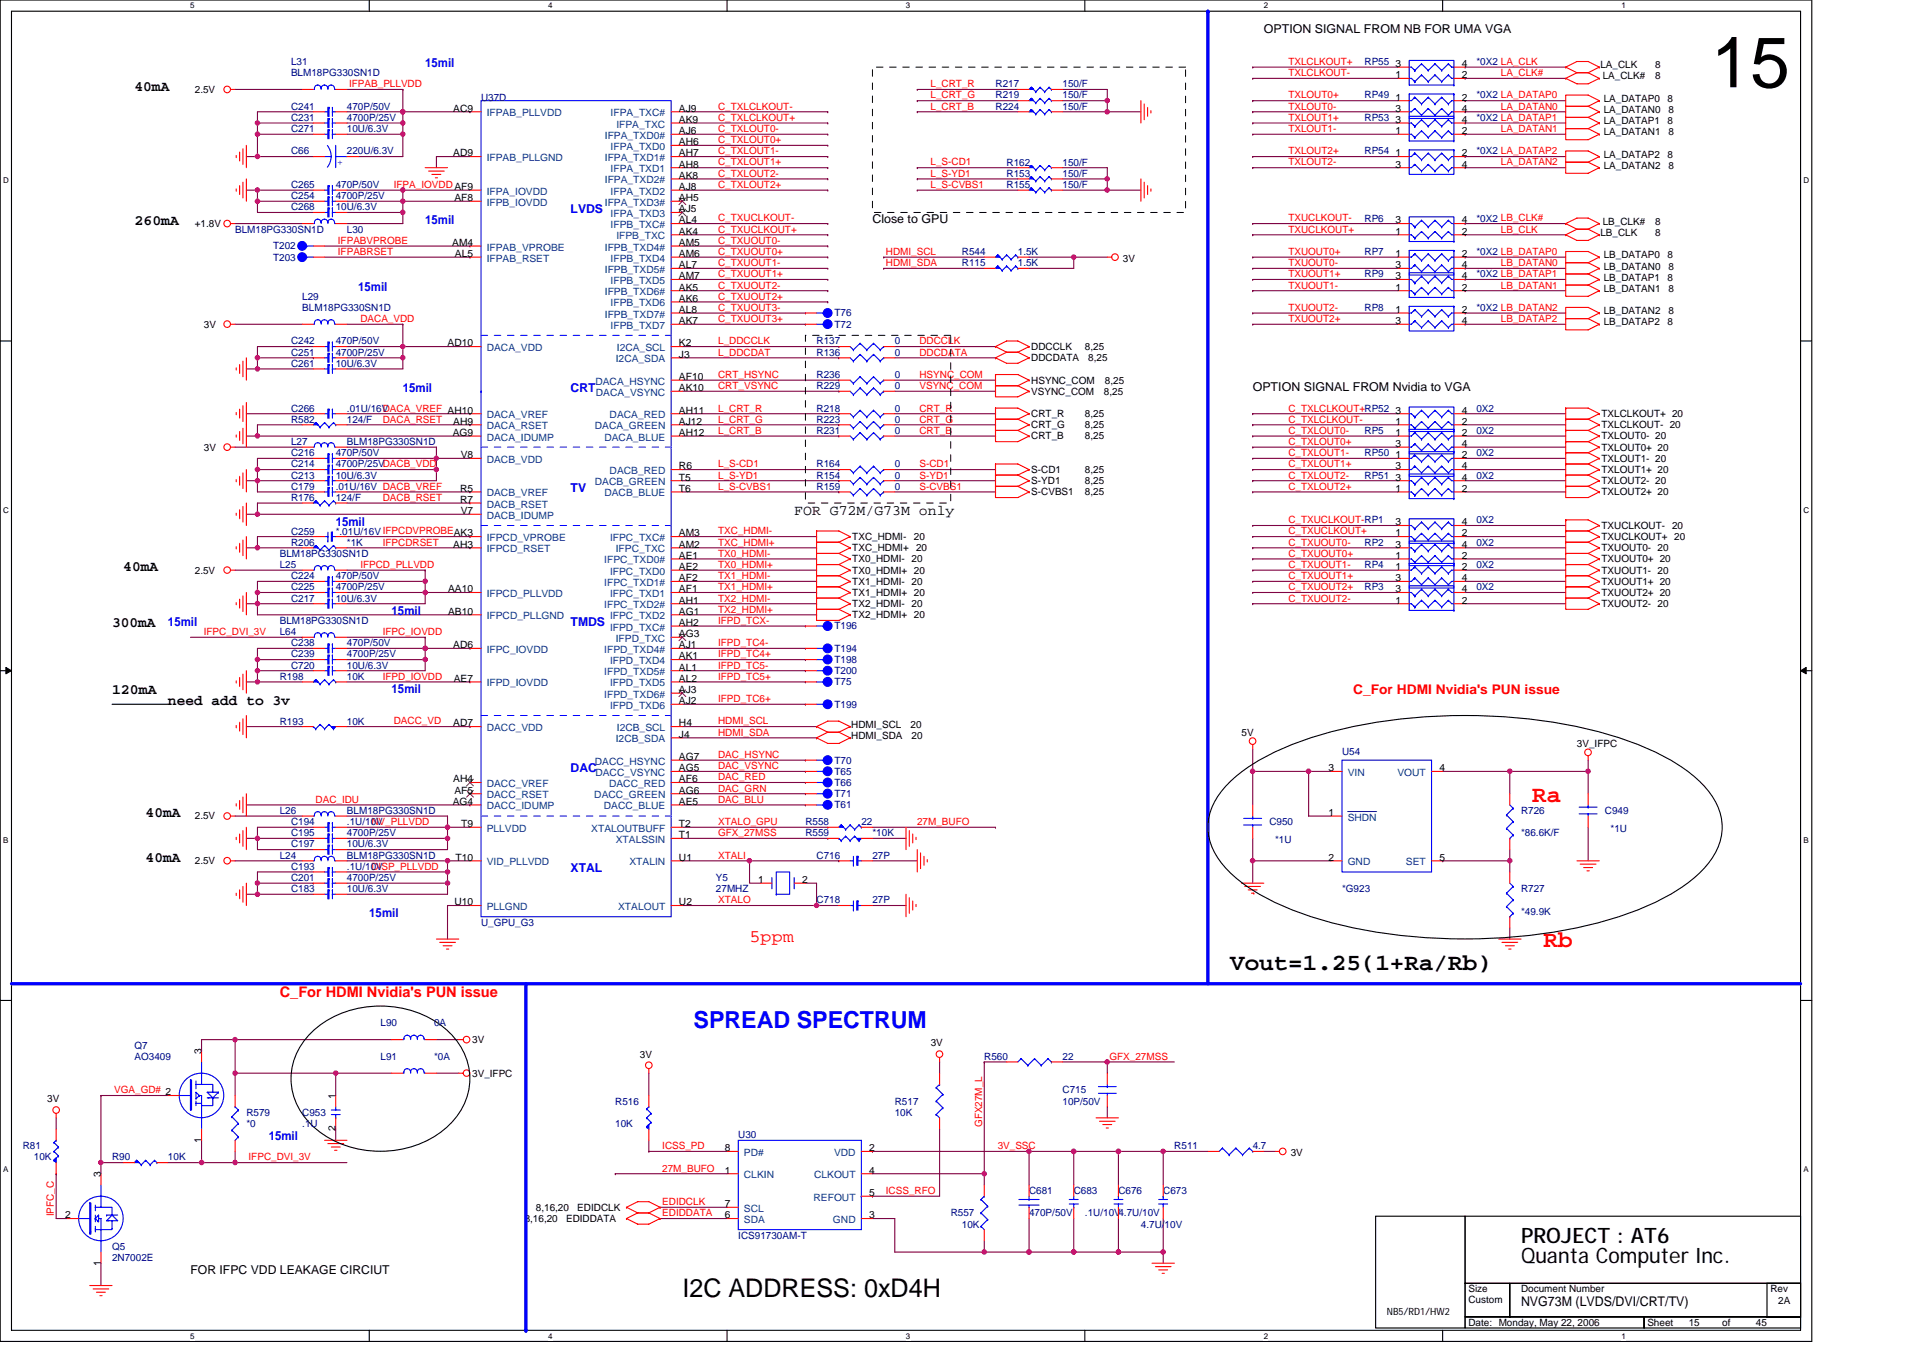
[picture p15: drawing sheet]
<svg xmlns="http://www.w3.org/2000/svg" width="297mm" height="210mm" viewBox="0 0 297 210" stroke-linecap="round" stroke-linejoin="round" font-family="sans-serif">
<defs><g id="words">
<text font-size="11" x="264.3" y="13.5">15</text>
<text font-size="4" x="105.4" y="200.5">I2C ADDRESS: 0xD4H</text>
<g font-size="3.6" fill="#f00">
<text x="236.7" y="123.9">Ra</text>
<text x="238.4" y="146.4">Rb</text>
</g>
<text font-size="3.6" x="190" y="149.8">Vout=1.25(1+Ra/Rb)</text>
<text font-size="3.6" fill="#00f" x="107.1" y="158.8">SPREAD SPECTRUM</text>
<g font-size="3.3">
<text x="234.9" y="195.1">Quanta Computer Inc.</text>
<text x="234.9" y="192">PROJECT : AT6</text>
</g>
<text font-size="2.8" fill="#f00" x="115.8" y="145.6">5ppm</text>
<g font-size="2.2">
<text x="20.8" y="14">40mA</text>
<text x="20.8" y="34.7">260mA</text>
<text x="122.7" y="79.5">FOR G72M/G73M only</text>
<text x="19" y="88.2">40mA</text>
<text x="17.3" y="96.9">300mA</text>
<text x="17.3" y="107.3">120mA</text>
<text x="25.9" y="109">need add to 3v</text>
<text x="22.5" y="126.3">40mA</text>
<text x="22.5" y="133.2">40mA</text>
</g>
<text font-size="2.2" fill="#f00" x="43.2" y="154.1">C_For HDMI Nvidia's PUN issue</text>
<text font-size="2.1" fill="#f00" x="209" y="107.3">C_For HDMI Nvidia's PUN issue</text>
<text font-size="2.1" x="234.9" y="201.9">NVG73M (LVDS/DVI/CRT/TV)</text>
<g font-size="1.9">
<text x="195.2" y="5.2">OPTION SIGNAL FROM NB FOR UMA VGA</text>
<text x="134.8" y="34.5">Close to GPU</text>
<text x="193.5" y="60.4">OPTION SIGNAL FROM Nvidia to VGA</text>
<text x="29.4" y="196.9">FOR IFPC VDD LEAKAGE CIRCIUT</text>
</g>
<g font-size="1.9" fill="#00f">
<text x="65.7" y="10.4">15mil</text>
<text x="65.7" y="34.6">15mil</text>
<text x="88.1" y="32.9">LVDS</text>
<text x="55.3" y="44.9">15mil</text>
<text x="62.2" y="60.5">15mil</text>
<text x="88.1" y="60.5">CRT</text>
<text x="88.1" y="76">TV</text>
<text x="51.9" y="81.2">15mil</text>
<text x="60.5" y="95">15mil</text>
<text x="25.9" y="96.8">15mil</text>
<text x="88.1" y="96.8">TMDS</text>
<text x="60.5" y="107.1">15mil</text>
<text x="88.1" y="119.2">DAC</text>
<text x="88.1" y="134.8">XTAL</text>
<text x="57" y="141.7">15mil</text>
<text x="41.5" y="176.2">15mil</text>
</g>
<g font-size="1.5" fill="#000080">
<text x="45" y="10">L31</text>
<text x="45" y="11.8">BLM18PG330SN1D</text>
<text x="210.8" y="10">RP55</text>
<text x="228" y="10">*0X2 LA_CLK</text>
<text x="45" y="17">C241</text>
<text x="53.6" y="17">470P/50V</text>
<text x="74.3" y="15.6">U37D</text>
<text x="153.8" y="13.5">R217</text>
<text x="153.8" y="17">R224</text>
<text x="153.8" y="15.2">R219</text>
<text x="164.1" y="13.5">150/F</text>
<text x="164.1" y="17">150/F</text>
<text x="164.1" y="15.2">150/F</text>
<text x="210.8" y="15.2">RP49</text>
<text x="228" y="15.2">*0X2 LA_DATAP0</text>
<text x="45" y="20.4">C271</text>
<text x="45" y="18.7">C231</text>
<text x="45" y="23.9">C66</text>
<text x="53.6" y="20.4">10U/6.3V</text>
<text x="53.6" y="18.7">4700P/25V</text>
<text x="53.6" y="23.9">220U/6.3V</text>
<text x="210.8" y="18.7">RP53</text>
<text x="210.8" y="23.9">RP54</text>
<text x="228" y="18.7">*0X2 LA_DATAP1</text>
<text x="228" y="23.9">*0X2 LA_DATAP2</text>
<text x="45" y="29">C265</text>
<text x="51.9" y="29">470P/50V</text>
<text x="155.5" y="27.3">R153</text>
<text x="155.5" y="25.6">R162</text>
<text x="155.5" y="29">R155</text>
<text x="164.1" y="27.3">150/F</text>
<text x="164.1" y="25.6">150/F</text>
<text x="164.1" y="29">150/F</text>
<text x="36.3" y="35.9">BLM18PG330SN1D</text>
<text x="45" y="30.8">C254</text>
<text x="45" y="32.5">C268</text>
<text x="51.9" y="30.8">4700P/25V</text>
<text x="51.9" y="32.5">10U/6.3V</text>
<text x="53.6" y="35.9">L30</text>
<text x="210.8" y="34.2">RP6</text>
<text x="228" y="34.2">*0X2 LB_CLK#</text>
<text x="42.2" y="40.3">T203</text>
<text x="42.2" y="38.5">T202</text>
<text x="148.6" y="41.1">R115</text>
<text x="148.6" y="39.4">R544</text>
<text x="157.2" y="41.1">1.5K</text>
<text x="157.2" y="39.4">1.5K</text>
<text x="210.8" y="39.4">RP7</text>
<text x="228" y="39.4">*0X2 LB_DATAP0</text>
<text x="46.7" y="46.3">L29</text>
<text x="210.8" y="42.9">RP9</text>
<text x="228" y="42.9">*0X2 LB_DATAP1</text>
<text x="45" y="53.2">C242</text>
<text x="46.7" y="48">BLM18PG330SN1D</text>
<text x="51.9" y="53.2">470P/50V</text>
<text x="126.1" y="53.2">R137</text>
<text x="128.9" y="50.6">T72</text>
<text x="128.9" y="48.9">T76</text>
<text x="138.2" y="53.2">0</text>
<text x="210.8" y="48">RP8</text>
<text x="228" y="48">*0X2 LB_DATAN2</text>
<text x="45" y="56.7">C261</text>
<text x="45" y="54.9">C251</text>
<text x="51.9" y="56.7">10U/6.3V</text>
<text x="51.9" y="54.9">4700P/25V</text>
<text x="126.1" y="58.4">R236</text>
<text x="126.1" y="54.9">R136</text>
<text x="138.2" y="58.4">0</text>
<text x="138.2" y="54.9">0</text>
<text x="45" y="63.6">C266</text>
<text x="45" y="65.3">R582</text>
<text x="53.6" y="63.6">.01U/16V</text>
<text x="53.6" y="65.3">124/F</text>
<text x="126.1" y="60.1">R229</text>
<text x="126.1" y="65.3">R223</text>
<text x="126.1" y="63.6">R218</text>
<text x="138.2" y="60.1">0</text>
<text x="138.2" y="65.3">0</text>
<text x="138.2" y="63.6">0</text>
<text x="228" y="63.6">0X2</text>
<text x="45" y="70.5">C216</text>
<text x="45" y="68.8">L27</text>
<text x="51.9" y="70.5">470P/50V</text>
<text x="53.6" y="68.8">BLM18PG330SN1D</text>
<text x="126.1" y="67">R231</text>
<text x="138.2" y="67">0</text>
<text x="210.8" y="67">RP5</text>
<text x="210.8" y="70.5">RP50</text>
<text x="228" y="70.5">0X2</text>
<text x="228" y="67">0X2</text>
<text x="45" y="75.7">C179</text>
<text x="45" y="74">C213</text>
<text x="45" y="77.4">R176</text>
<text x="45" y="72.2">C214</text>
<text x="51.9" y="75.7">.01U/16V DACB_VREF</text>
<text x="51.9" y="74">10U/6.3V</text>
<text x="51.9" y="77.4">124/F</text>
<text x="51.9" y="72.2">4700P/25VDACB_VDD</text>
<text x="126.1" y="72.2">R164</text>
<text x="126.1" y="75.7">R159</text>
<text x="126.1" y="74">R154</text>
<text x="138.2" y="72.2">0</text>
<text x="138.2" y="75.7">0</text>
<text x="138.2" y="74">0</text>
<text x="210.8" y="74">RP51</text>
<text x="228" y="74">0X2</text>
<text x="45" y="82.6">C259</text>
<text x="51.9" y="82.6">*.01U/16V IFPCDVPROBEAK3</text>
<text x="228" y="80.9">0X2</text>
<text x="43.2" y="87.8">L25</text>
<text x="43.2" y="86">BLM18PG330SN1D</text>
<text x="45" y="84.3">R206</text>
<text x="45" y="89.5">C224</text>
<text x="51.9" y="89.5">470P/50V</text>
<text x="53.6" y="84.3">*1K</text>
<text x="210.8" y="87.8">RP4</text>
<text x="210.8" y="84.3">RP2</text>
<text x="228" y="87.8">0X2</text>
<text x="228" y="84.3">0X2</text>
<text x="45" y="91.2">C225</text>
<text x="45" y="92.9">C217</text>
<text x="51.9" y="91.2">4700P/25V</text>
<text x="51.9" y="92.9">10U/6.3V</text>
<text x="210.8" y="91.2">RP3</text>
<text x="228" y="91.2">0X2</text>
<text x="43.2" y="98.1">L64</text>
<text x="43.2" y="96.4">BLM18PG330SN1D</text>
<text x="45" y="99.9">C238</text>
<text x="45" y="101.6">C239</text>
<text x="53.6" y="99.9">470P/50V</text>
<text x="53.6" y="101.6">4700P/25V</text>
<text x="128.9" y="100.7">T194</text>
<text x="128.9" y="97.3">T196</text>
<text x="43.2" y="105">R198</text>
<text x="45" y="103.3">C720</text>
<text x="53.6" y="105">10K</text>
<text x="53.6" y="103.3">10U/6.3V</text>
<text x="128.9" y="104.2">T200</text>
<text x="128.9" y="105.9">T75</text>
<text x="128.9" y="102.4">T198</text>
<text x="43.2" y="112">R193</text>
<text x="53.6" y="112">10K</text>
<text x="128.9" y="109.3">T199</text>
<text x="128.9" y="119.7">T65</text>
<text x="128.9" y="118">T70</text>
<text x="207.3" y="116.6">U54</text>
<text x="43.2" y="125.8">L26</text>
<text x="53.6" y="125.8">BLM18PG330SN1D</text>
<text x="128.9" y="123.2">T71</text>
<text x="128.9" y="124.9">T61</text>
<text x="128.9" y="121.5">T66</text>
<text x="234.9" y="125.8">R726</text>
<text x="247.9" y="125.8">C949</text>
<text x="45" y="130.9">C197</text>
<text x="45" y="127.5">C194</text>
<text x="45" y="129.2">C195</text>
<text x="53.6" y="130.9">10U/6.3V</text>
<text x="53.6" y="127.5">.1U/10V</text>
<text x="53.6" y="129.2">4700P/25V</text>
<text x="124.4" y="127.5">R558</text>
<text x="124.4" y="129.2">R559</text>
<text x="133" y="127.5">22</text>
<text x="134.8" y="129.2">*10K</text>
<text x="196.1" y="127.5">C950</text>
<text x="197" y="130.3">*1U</text>
<text x="234.9" y="129.2">*86.6K/F</text>
<text x="248.8" y="128.5">*1U</text>
<text x="43.2" y="132.7">L24</text>
<text x="45" y="134.4">C193</text>
<text x="45" y="137.9">C183</text>
<text x="45" y="136.1">C201</text>
<text x="53.6" y="134.4">.1U/10V</text>
<text x="53.6" y="137.9">10U/6.3V</text>
<text x="53.6" y="136.1">4700P/25V</text>
<text x="53.6" y="132.7">BLM18PG330SN1D</text>
<text x="110.6" y="136.1">Y5</text>
<text x="110.6" y="137.9">27MHZ</text>
<text x="126.1" y="132.7">C716</text>
<text x="134.8" y="132.7">27P</text>
<text x="207.3" y="137.9">*G923</text>
<text x="234.9" y="137.9">R727</text>
<text x="74.3" y="143">U_GPU_G3</text>
<text x="126.1" y="139.6">C718</text>
<text x="134.8" y="139.6">27P</text>
<text x="234.9" y="141.3">*49.9K</text>
<text x="58.8" y="158.6">L90</text>
<text x="67.1" y="158.6">0A</text>
<text x="20.8" y="162">Q7</text>
<text x="20.8" y="163.8">AO3409</text>
<text x="58.8" y="163.8">L91</text>
<text x="67.1" y="163.8">*0A</text>
<text x="152" y="163.8">R560</text>
<text x="164.1" y="163.8">22</text>
<text x="38.1" y="172.4">R579</text>
<text x="46.7" y="172.4">C953</text>
<text x="95" y="170.7">R516</text>
<text x="138.2" y="170.7">R517</text>
<text x="138.2" y="172.4">10K</text>
<text x="164.1" y="169">C715</text>
<text x="164.1" y="170.7">10P/50V</text>
<text x="3.5" y="177.6">R81</text>
<text x="5.2" y="179.3">10K</text>
<text x="17.3" y="179.3">R90</text>
<text x="25.9" y="179.3">10K</text>
<text x="38.1" y="174.1">*0</text>
<text x="46.7" y="174.1">.1U</text>
<text x="95" y="174.1">10K</text>
<text x="114" y="175.9">U30</text>
<text x="181.4" y="177.6">R511</text>
<text x="193.5" y="177.6">4.7</text>
<text x="159" y="184.5">C681</text>
<text x="165.9" y="184.5">C683</text>
<text x="172.8" y="184.5">C676</text>
<text x="179.7" y="184.5">C673</text>
<text x="114" y="191.4">ICS91730AM-T</text>
<text x="146.9" y="187.9">R557</text>
<text x="148.6" y="189.7">10K</text>
<text x="159" y="187.9">470P/50V</text>
<text x="167.6" y="187.9">.1U/10V4.7U/10V</text>
<text x="176.2" y="189.7">4.7U/10V</text>
<text x="17.3" y="193.1">Q5</text>
<text x="17.3" y="194.9">2N7002E</text>
</g>
<g font-size="1.5" fill="#f00">
<text x="199" y="11.8">TXLCLKOUT-</text>
<text x="199" y="10">TXLCLKOUT+</text>
<text x="231.8" y="11.8">LA_CLK#</text>
<text x="53.9" y="13.5">IFPAB_PLLVDD</text>
<text x="110.9" y="16.9">C_TXLCLKOUT-</text>
<text x="143.7" y="16.9">L_CRT_B</text>
<text x="143.7" y="15.2">L_CRT_G</text>
<text x="143.7" y="13.5">L_CRT_R</text>
<text x="199" y="15.2">TXLOUT0+</text>
<text x="199" y="16.9">TXLOUT0-</text>
<text x="231.8" y="16.9">LA_DATAN0</text>
<text x="110.9" y="23.9">C_TXLOUT1-</text>
<text x="110.9" y="22.1">C_TXLOUT0+</text>
<text x="110.9" y="20.4">C_TXLOUT0-</text>
<text x="110.9" y="18.7">C_TXLCLKOUT+</text>
<text x="199" y="23.9">TXLOUT2+</text>
<text x="199" y="18.7">TXLOUT1+</text>
<text x="199" y="20.4">TXLOUT1-</text>
<text x="231.8" y="20.4">LA_DATAN1</text>
<text x="60.8" y="29">IFPA_IOVDDAF9</text>
<text x="110.9" y="29">C_TXLOUT2+</text>
<text x="110.9" y="25.6">C_TXLOUT1+</text>
<text x="110.9" y="27.3">C_TXLOUT2-</text>
<text x="143.7" y="25.6">L_S-CD1</text>
<text x="143.7" y="29">L_S-CVBS1</text>
<text x="143.7" y="27.3">L_S-YD1</text>
<text x="199" y="25.6">TXLOUT2-</text>
<text x="231.8" y="25.6">LA_DATAN2</text>
<text x="110.9" y="34.2">C_TXUCLKOUT-</text>
<text x="110.9" y="35.9">C_TXUCLKOUT+</text>
<text x="199" y="34.2">TXUCLKOUT-</text>
<text x="199" y="35.9">TXUCLKOUT+</text>
<text x="231.8" y="35.9">LB_CLK</text>
<text x="52.2" y="37.7">IFPABVPROBE</text>
<text x="52.2" y="39.4">IFPABRSET</text>
<text x="110.9" y="41.1">C_TXUOUT1-</text>
<text x="110.9" y="39.4">C_TXUOUT0+</text>
<text x="110.9" y="37.7">C_TXUOUT0-</text>
<text x="136.8" y="41.1">HDMI_SDA</text>
<text x="136.8" y="39.4">HDMI_SCL</text>
<text x="199" y="39.4">TXUOUT0+</text>
<text x="199" y="41.1">TXUOUT0-</text>
<text x="231.8" y="41.1">LB_DATAN0</text>
<text x="110.9" y="42.8">C_TXUOUT1+</text>
<text x="110.9" y="44.6">C_TXUOUT2-</text>
<text x="110.9" y="46.3">C_TXUOUT2+</text>
<text x="199" y="44.6">TXUOUT1-</text>
<text x="199" y="42.8">TXUOUT1+</text>
<text x="231.8" y="44.6">LB_DATAN1</text>
<text x="55.7" y="49.8">DACA_VDD</text>
<text x="110.9" y="53.2">L_DDCCLK</text>
<text x="110.9" y="48">C_TXUOUT3-</text>
<text x="110.9" y="49.8">C_TXUOUT3+</text>
<text x="142" y="53.2">DDCCLK</text>
<text x="199" y="49.8">TXUOUT2+</text>
<text x="199" y="48">TXUOUT2-</text>
<text x="231.8" y="49.8">LB_DATAP2</text>
<text x="110.9" y="58.4">CRT_HSYNC</text>
<text x="110.9" y="54.9">L_DDCDAT</text>
<text x="142" y="54.9">DDCDATA</text>
<text x="142" y="58.4">HSYNC_COM</text>
<text x="59.1" y="65.3">DACA_RSET</text>
<text x="59.1" y="63.6">DACA_VREF AH10</text>
<text x="110.9" y="63.6">L_CRT_R</text>
<text x="110.9" y="60.1">CRT_VSYNC</text>
<text x="110.9" y="65.3">L_CRT_G</text>
<text x="142" y="65.3">CRT_G</text>
<text x="142" y="63.6">CRT_R</text>
<text x="142" y="60.1">VSYNC_COM</text>
<text x="199" y="63.6">C_TXLCLKOUT+RP52</text>
<text x="199" y="65.3">C_TXLCLKOUT-</text>
<text x="110.9" y="67">L_CRT_B</text>
<text x="142" y="67">CRT_B</text>
<text x="199" y="67">C_TXLOUT0-</text>
<text x="199" y="68.7">C_TXLOUT0+</text>
<text x="199" y="70.5">C_TXLOUT1-</text>
<text x="59.1" y="77.4">DACB_RSET</text>
<text x="110.9" y="72.2">L_S-CD1</text>
<text x="110.9" y="75.7">L_S-CVBS1</text>
<text x="110.9" y="73.9">L_S-YD1</text>
<text x="142" y="73.9">S-YD1</text>
<text x="142" y="75.7">S-CVBS1</text>
<text x="142" y="72.2">S-CD1</text>
<text x="199" y="73.9">C_TXLOUT2-</text>
<text x="199" y="75.7">C_TXLOUT2+</text>
<text x="199" y="72.2">C_TXLOUT1+</text>
<text x="110.9" y="82.6">TXC_HDMI-</text>
<text x="199" y="82.6">C_TXUCLKOUT+</text>
<text x="199" y="80.9">C_TXUCLKOUT-RP1</text>
<text x="55.7" y="87.8">IFPCD_PLLVDD</text>
<text x="59.1" y="84.3">IFPCDRSET</text>
<text x="110.9" y="87.8">TX0_HDMI+</text>
<text x="110.9" y="86">TX0_HDMI-</text>
<text x="110.9" y="84.3">TXC_HDMI+</text>
<text x="110.9" y="89.5">TX1_HDMI-</text>
<text x="199" y="86">C_TXUOUT0+</text>
<text x="199" y="84.3">C_TXUOUT0-</text>
<text x="199" y="87.8">C_TXUOUT1-</text>
<text x="199" y="89.5">C_TXUOUT1+</text>
<text x="110.9" y="91.2">TX1_HDMI+</text>
<text x="110.9" y="94.7">TX2_HDMI+</text>
<text x="110.9" y="92.9">TX2_HDMI-</text>
<text x="199" y="92.9">C_TXUOUT2-</text>
<text x="199" y="91.2">C_TXUOUT2+</text>
<text x="31.5" y="98.1">IFPC_DVI_3V</text>
<text x="59.1" y="98.1">IFPC_IOVDD</text>
<text x="110.9" y="99.8">IFPD_TC4-</text>
<text x="110.9" y="101.6">IFPD_TC4+</text>
<text x="110.9" y="96.4">IFPD_TCX-</text>
<text x="59.1" y="105">IFPD_IOVDD</text>
<text x="110.9" y="103.3">IFPD_TC5-</text>
<text x="110.9" y="105">IFPD_TC5+</text>
<text x="60.8" y="111.9">DACC_VD</text>
<text x="110.9" y="113.7">HDMI_SDA</text>
<text x="110.9" y="111.9">HDMI_SCL</text>
<text x="110.9" y="108.5">IFPD_TC6+</text>
<text x="110.9" y="117.1">DAC_HSYNC</text>
<text x="110.9" y="118.9">DAC_VSYNC</text>
<text x="48.7" y="124">DAC_IDU</text>
<text x="110.9" y="122.3">DAC_GRN</text>
<text x="110.9" y="124">DAC_BLU</text>
<text x="110.9" y="120.6">DAC_RED</text>
<text x="57.4" y="127.5">NV_PLLVDD</text>
<text x="110.9" y="127.5">XTALO_GPU</text>
<text x="110.9" y="129.2">GFX_27MSS</text>
<text x="141.7" y="127.5">27M_BUFO</text>
<text x="57.4" y="134.4">DISP_PLLVDD</text>
<text x="110.9" y="132.7">XTALI</text>
<text x="110.9" y="139.6">XTALO</text>
<text x="171.4" y="163.7">GFX_27MSS</text>
<text x="17.6" y="168.9">VGA_GD# 2</text>
<text x="38.4" y="179.3">IFPC_DVI_3V</text>
<text x="102.3" y="177.6">ICSS_PD</text>
<text x="151.7" y="174.1" transform="rotate(-90 151.7 174.1)">GFX27M_L</text>
<text x="154.1" y="177.6">3V_SSC</text>
<text x="102.3" y="181">27M_BUFO</text>
<text x="136.8" y="184.5">ICSS_RFO</text>
<text x="8.3" y="187.9" transform="rotate(-90 8.3 187.9)">IPFC_C</text>
<text x="102.3" y="186.2">EDIDCLK</text>
<text x="102.3" y="187.9">EDIDDATA</text>
</g>
<g font-size="1.5">
<text x="215.6" y="10.4">3</text>
<text x="225.8" y="10.4">4</text>
<text x="247.2" y="10.6">LA_CLK</text>
<text x="255.7" y="10.6">8</text>
<text x="30.1" y="14.4">2.5V</text>
<text x="70" y="17.3">AC9</text>
<text x="104.9" y="17.3">AJ9</text>
<text x="215.6" y="12.1">1</text>
<text x="215.6" y="15.5">1</text>
<text x="215.6" y="17.3">3</text>
<text x="225.8" y="12.1">2</text>
<text x="225.8" y="15.5">2</text>
<text x="225.8" y="17.3">4</text>
<text x="247.6" y="12.3">LA_CLK#</text>
<text x="247.7" y="15.7">LA_DATAP0</text>
<text x="247.7" y="17.5">LA_DATAN0</text>
<text x="255.7" y="12.3">8</text>
<text x="257.6" y="15.7">8</text>
<text x="257.7" y="17.5">8</text>
<text x="104.9" y="20.7">AJ6</text>
<text x="104.9" y="22.4">AH6</text>
<text x="104.9" y="19">AK9</text>
<text x="215.6" y="20.7">1</text>
<text x="215.6" y="19">3</text>
<text x="225.8" y="20.7">2</text>
<text x="225.8" y="19">4</text>
<text x="247.7" y="20.9">LA_DATAN1</text>
<text x="247.7" y="19.2">LA_DATAP1</text>
<text x="257.6" y="19.2">8</text>
<text x="257.7" y="20.9">8</text>
<text x="70" y="24.2">AD9</text>
<text x="104.9" y="24.2">AH7</text>
<text x="104.9" y="27.6">AK8</text>
<text x="104.9" y="25.9">AH8</text>
<text x="104.9" y="29.4">AJ8</text>
<text x="215.6" y="24.2">1</text>
<text x="215.6" y="25.9">3</text>
<text x="225.8" y="24.2">2</text>
<text x="225.8" y="25.9">4</text>
<text x="247.7" y="26.1">LA_DATAN2</text>
<text x="247.7" y="24.4">LA_DATAP2</text>
<text x="257.6" y="24.4">8</text>
<text x="257.7" y="26.1">8</text>
<text x="30.1" y="35.1">+1.8V</text>
<text x="70.2" y="31.1">AF8</text>
<text x="104.9" y="31.1">AH5</text>
<text x="104.9" y="32.8">AJ5</text>
<text x="104.9" y="34.5">AL4</text>
<text x="215.6" y="34.5">3</text>
<text x="225.8" y="34.5">4</text>
<text x="247.6" y="34.7">LB_CLK#</text>
<text x="255.7" y="34.7">8</text>
<text x="69.8" y="38">AM4</text>
<text x="70.3" y="39.7">AL5</text>
<text x="104.9" y="38">AM5</text>
<text x="104.9" y="41.4">AL7</text>
<text x="104.9" y="39.7">AM6</text>
<text x="104.9" y="36.3">AK4</text>
<text x="173.5" y="40.4">3V</text>
<text x="215.6" y="36.3">1</text>
<text x="215.6" y="39.7">1</text>
<text x="215.6" y="41.4">3</text>
<text x="225.8" y="36.3">2</text>
<text x="225.8" y="39.7">2</text>
<text x="225.8" y="41.4">4</text>
<text x="247.2" y="36.5">LB_CLK</text>
<text x="247.7" y="39.9">LB_DATAP0</text>
<text x="247.7" y="41.7">LB_DATAN0</text>
<text x="255.7" y="36.5">8</text>
<text x="257.6" y="39.9">8</text>
<text x="257.7" y="41.7">8</text>
<text x="104.9" y="44.9">AK5</text>
<text x="104.9" y="43.2">AM7</text>
<text x="104.9" y="46.6">AK6</text>
<text x="215.6" y="44.9">1</text>
<text x="215.6" y="43.2">3</text>
<text x="225.8" y="44.9">2</text>
<text x="225.8" y="43.2">4</text>
<text x="247.7" y="45.1">LB_DATAN1</text>
<text x="247.7" y="43.4">LB_DATAP1</text>
<text x="257.6" y="43.4">8</text>
<text x="257.7" y="45.1">8</text>
<text x="31.5" y="50.6">3V</text>
<text x="69.1" y="53.5">AD10</text>
<text x="104.9" y="48.3">AL8</text>
<text x="104.9" y="50.1">AK7</text>
<text x="104.9" y="53.5">K2</text>
<text x="215.6" y="48.3">1</text>
<text x="215.6" y="50.1">3</text>
<text x="225.8" y="48.3">2</text>
<text x="225.8" y="50.1">4</text>
<text x="247.7" y="48.6">LB_DATAN2</text>
<text x="247.7" y="50.3">LB_DATAP2</text>
<text x="257.6" y="50.3">8</text>
<text x="257.7" y="48.6">8</text>
<text x="104.9" y="55.3">J3</text>
<text x="104.9" y="58.7">AF10</text>
<text x="159.3" y="54.1">DDCCLK</text>
<text x="159.3" y="55.8">DDCDATA</text>
<text x="159.3" y="59.3">HSYNC_COM</text>
<text x="167.6" y="54.1">8,25</text>
<text x="168.1" y="55.8">8,25</text>
<text x="170.7" y="59.3">8,25</text>
<text x="70" y="65.6">AH9</text>
<text x="104.9" y="63.9">AH11</text>
<text x="104.9" y="65.6">AJ12</text>
<text x="104.9" y="60.4">AK10</text>
<text x="159.3" y="64.5">CRT_R</text>
<text x="159.3" y="61">VSYNC_COM</text>
<text x="167.6" y="64.5">8,25</text>
<text x="170.5" y="61">8,25</text>
<text x="215.6" y="65.6">1</text>
<text x="215.6" y="63.9">3</text>
<text x="225.8" y="65.6">2</text>
<text x="225.8" y="63.9">4</text>
<text x="247.4" y="64.5">TXLCLKOUT+ 20</text>
<text x="31.5" y="69.6">3V</text>
<text x="69.9" y="67.4">AG9</text>
<text x="71.2" y="70.8">V8</text>
<text x="104.9" y="67.4">AH12</text>
<text x="159.3" y="66.2">CRT_G</text>
<text x="159.3" y="67.9">CRT_B</text>
<text x="167.6" y="67.9">8,25</text>
<text x="167.6" y="66.2">8,25</text>
<text x="215.6" y="67.4">1</text>
<text x="215.6" y="69.1">3</text>
<text x="215.6" y="70.8">1</text>
<text x="225.8" y="67.4">2</text>
<text x="225.8" y="69.1">4</text>
<text x="225.8" y="70.8">2</text>
<text x="247.4" y="71.4">TXLOUT1- 20</text>
<text x="247.4" y="67.9">TXLOUT0- 20</text>
<text x="247.4" y="69.6">TXLOUT0+ 20</text>
<text x="247.4" y="66.2">TXLCLKOUT- 20</text>
<text x="71.1" y="76">R5</text>
<text x="71.1" y="77.7">R7</text>
<text x="104.9" y="76">T6</text>
<text x="104.9" y="72.5">R6</text>
<text x="104.9" y="74.3">T5</text>
<text x="159.3" y="73.1">S-CD1</text>
<text x="159.3" y="74.8">S-YD1</text>
<text x="159.3" y="76.5">S-CVBS1</text>
<text x="167.6" y="73.1">8,25</text>
<text x="167.6" y="74.8">8,25</text>
<text x="167.6" y="76.5">8,25</text>
<text x="215.6" y="72.5">3</text>
<text x="215.6" y="76">1</text>
<text x="215.6" y="74.3">3</text>
<text x="225.8" y="72.5">4</text>
<text x="225.8" y="76">2</text>
<text x="225.8" y="74.3">4</text>
<text x="247.4" y="76.5">TXLOUT2+ 20</text>
<text x="247.4" y="73.1">TXLOUT1+ 20</text>
<text x="247.4" y="74.8">TXLOUT2- 20</text>
<text x="71.2" y="79.4">V7</text>
<text x="104.9" y="82.9">AM3</text>
<text x="131.7" y="83.4">TXC_HDMI-</text>
<text x="141.2" y="83.4">20</text>
<text x="215.6" y="82.9">1</text>
<text x="215.6" y="81.2">3</text>
<text x="225.8" y="82.9">2</text>
<text x="225.8" y="81.2">4</text>
<text x="247.4" y="83.4">TXUCLKOUT+ 20</text>
<text x="247.4" y="81.7">TXUCLKOUT- 20</text>
<text x="30.1" y="88.6">2.5V</text>
<text x="70" y="84.6">AH3</text>
<text x="104.9" y="86.3">AE1</text>
<text x="104.9" y="89.8">AF2</text>
<text x="104.9" y="88.1">AE2</text>
<text x="104.9" y="84.6">AM2</text>
<text x="131.7" y="86.9">TX0_HDMI- 20</text>
<text x="131.7" y="85.2">TXC_HDMI+</text>
<text x="131.7" y="88.6">TX0_HDMI+ 20</text>
<text x="141.5" y="85.2">20</text>
<text x="215.6" y="88.1">1</text>
<text x="215.6" y="89.8">3</text>
<text x="215.6" y="86.3">1</text>
<text x="215.6" y="84.6">3</text>
<text x="225.8" y="88.1">2</text>
<text x="225.8" y="89.8">4</text>
<text x="225.8" y="86.3">2</text>
<text x="225.8" y="84.6">4</text>
<text x="247.4" y="88.6">TXUOUT1- 20</text>
<text x="247.4" y="85.2">TXUOUT0- 20</text>
<text x="247.4" y="86.9">TXUOUT0+ 20</text>
<text x="69.2" y="91.5">AA10</text>
<text x="69.2" y="95">AB10</text>
<text x="104.9" y="93.3">AH1</text>
<text x="104.9" y="91.5">AF1</text>
<text x="104.9" y="95">AG1</text>
<text x="131.7" y="93.8">TX2_HDMI- 20</text>
<text x="131.7" y="95.5">TX2_HDMI+ 20</text>
<text x="131.7" y="90.4">TX1_HDMI- 20</text>
<text x="131.7" y="92.1">TX1_HDMI+ 20</text>
<text x="215.6" y="93.3">1</text>
<text x="215.6" y="91.5">3</text>
<text x="225.8" y="93.3">2</text>
<text x="225.8" y="91.5">4</text>
<text x="247.4" y="92.1">TXUOUT2+ 20</text>
<text x="247.4" y="93.8">TXUOUT2- 20</text>
<text x="247.4" y="90.4">TXUOUT1+ 20</text>
<text x="70" y="100.2">AD6</text>
<text x="104.9" y="100.2">AJ1</text>
<text x="104.9" y="96.7">AH2</text>
<text x="104.9" y="101.9">AK1</text>
<text x="104.9" y="98.4">AG3</text>
<text x="70.1" y="105.3">AE7</text>
<text x="104.9" y="103.6">AL1</text>
<text x="104.9" y="107.1">AJ3</text>
<text x="104.9" y="105.3">AL2</text>
<text x="70" y="112.2">AD7</text>
<text x="104.9" y="108.8">AJ2</text>
<text x="104.9" y="114">J4</text>
<text x="104.9" y="112.2">H4</text>
<text x="131.5" y="112.5">HDMI_SCL</text>
<text x="140.6" y="112.5">20</text>
<text x="191.8" y="113.7">5V</text>
<text x="104.9" y="117.4">AG7</text>
<text x="104.9" y="119.2">AG5</text>
<text x="131.5" y="114.2">HDMI_SDA</text>
<text x="140.8" y="114.2">20</text>
<text x="205.2" y="119.2">3</text>
<text x="222.3" y="119.2">4</text>
<text x="243.6" y="115.4">3V_IFPC</text>
<text x="69.9" y="124.4">AG4</text>
<text x="70" y="120.9">AH4</text>
<text x="70.2" y="122.6">AF5</text>
<text x="104.9" y="120.9">AF6</text>
<text x="104.9" y="124.4">AE5</text>
<text x="104.9" y="122.6">AG6</text>
<text x="30.1" y="126.6">2.5V</text>
<text x="71.2" y="127.8">T9</text>
<text x="104.9" y="129.5">T1</text>
<text x="104.9" y="127.8">T2</text>
<text x="205.2" y="126.1">1</text>
<text x="30.1" y="133.5">2.5V</text>
<text x="70.4" y="133">T10</text>
<text x="104.9" y="133">U1</text>
<text x="117.1" y="136.4">1</text>
<text x="123.9" y="136.4">2</text>
<text x="205.2" y="133">2</text>
<text x="222.3" y="133">5</text>
<text x="70.2" y="139.9">U10</text>
<text x="104.9" y="139.9">U2</text>
<text x="72.9" y="161.2">3V</text>
<text x="143.8" y="161.7">3V</text>
<text x="31.1" y="162.9" transform="rotate(-90 31.1 162.9)">3</text>
<text x="72.9" y="166.3">3V_IFPC</text>
<text x="98.8" y="163.4">3V</text>
<text x="7.3" y="170.3">3V</text>
<text x="51.8" y="169.8" transform="rotate(-90 51.8 169.8)">1</text>
<text x="31.1" y="176.6" transform="rotate(-90 31.1 176.6)">1</text>
<text x="51.8" y="174.8" transform="rotate(-90 51.8 174.8)">2</text>
<text x="111.9" y="177.9">8</text>
<text x="134.3" y="177.9">2</text>
<text x="199.4" y="178.6">3V</text>
<text x="15.6" y="181.9" transform="rotate(-90 15.6 181.9)">3</text>
<text x="111.9" y="181.3">1</text>
<text x="134.3" y="181.3">4</text>
<text x="134.3" y="184.8">5</text>
<text x="10.1" y="188.3">2</text>
<text x="81" y="188.8">8,16,20</text>
<text x="82.8" y="187.1">8,16,20</text>
<text x="87.4" y="188.8">EDIDDATA</text>
<text x="89.2" y="187.1">EDIDCLK</text>
<text x="111.9" y="188.3">6</text>
<text x="111.9" y="186.5">7</text>
<text x="134.3" y="188.3">3</text>
<text x="15.6" y="195.6" transform="rotate(-90 15.6 195.6)">1</text>
<text x="214.2" y="203.2">NB5/RD1/HW2</text>
<text x="226.8" y="199.7">Size</text>
<text x="226.8" y="201.3">Custom</text>
<text x="234.9" y="199.7">Document Number</text>
<text x="273.5" y="199.7">Rev</text>
<text x="274.7" y="201.4">2A</text>
<text x="226.8" y="204.9">Date: Monday, May 22, 2006</text>
<text x="254.5" y="204.9">Sheet</text>
<text x="260.9" y="204.9">15</text>
<text x="266" y="204.9">of</text>
<text x="271.2" y="204.9">45</text>
</g>
<g font-size="1.5" fill="#004080">
<text x="75.2" y="18">IFPAB_PLLVDD</text>
<text x="94.3" y="18">IFPA_TXC#</text>
<text x="93.4" y="21.4">IFPA_TXD0#</text>
<text x="94.3" y="23.2">IFPA_TXD0</text>
<text x="95.2" y="19.7">IFPA_TXC</text>
<text x="75.2" y="24.9">IFPAB_PLLGND</text>
<text x="93.4" y="24.9">IFPA_TXD1#</text>
<text x="93.4" y="28.3">IFPA_TXD2#</text>
<text x="94.3" y="26.6">IFPA_TXD1</text>
<text x="75.2" y="30.1">IFPA_IOVDD</text>
<text x="75.2" y="31.8">IFPB_IOVDD</text>
<text x="93.4" y="31.8">IFPA_TXD3#</text>
<text x="94.3" y="30.1">IFPA_TXD2</text>
<text x="94.3" y="33.5">IFPA_TXD3</text>
<text x="94.3" y="35.2">IFPB_TXC#</text>
<text x="75.2" y="38.7">IFPAB_VPROBE</text>
<text x="75.2" y="40.4">IFPAB_RSET</text>
<text x="93.4" y="38.7">IFPB_TXD4#</text>
<text x="94.3" y="40.4">IFPB_TXD4</text>
<text x="95.2" y="37">IFPB_TXC</text>
<text x="93.4" y="42.2">IFPB_TXD5#</text>
<text x="93.4" y="45.6">IFPB_TXD6#</text>
<text x="94.3" y="43.9">IFPB_TXD5</text>
<text x="94.3" y="47.3">IFPB_TXD6</text>
<text x="93.4" y="49.1">IFPB_TXD7#</text>
<text x="94.3" y="50.8">IFPB_TXD7</text>
<text x="75.2" y="54.3">DACA_VDD</text>
<text x="92" y="59.4">DACA_HSYNC</text>
<text x="95.1" y="56">I2CA_SDA</text>
<text x="95.3" y="54.3">I2CA_SCL</text>
<text x="75.2" y="64.6">DACA_VREF</text>
<text x="92.1" y="61.2">DACA_VSYNC</text>
<text x="94.2" y="64.6">DACA_RED</text>
<text x="75.2" y="66.3">DACA_RSET</text>
<text x="75.2" y="68.1">DACA_IDUMP</text>
<text x="75.2" y="71.5">DACB_VDD</text>
<text x="91.9" y="66.3">DACA_GREEN</text>
<text x="93.4" y="68.1">DACA_BLUE</text>
<text x="75.2" y="76.7">DACB_VREF</text>
<text x="91.9" y="75">DACB_GREEN</text>
<text x="93.4" y="76.7">DACB_BLUE</text>
<text x="94.2" y="73.3">DACB_RED</text>
<text x="75.2" y="78.4">DACB_RSET</text>
<text x="75.2" y="80.2">DACB_IDUMP</text>
<text x="75.2" y="83.6">IFPCD_VPROBE</text>
<text x="94.2" y="83.6">IFPC_TXC#</text>
<text x="75.2" y="85.3">IFPCD_RSET</text>
<text x="93.3" y="87.1">IFPC_TXD0#</text>
<text x="94.2" y="88.8">IFPC_TXD0</text>
<text x="95.1" y="85.3">IFPC_TXC</text>
<text x="75.2" y="92.2">IFPCD_PLLVDD</text>
<text x="75.2" y="95.7">IFPCD_PLLGND</text>
<text x="93.3" y="90.5">IFPC_TXD1#</text>
<text x="93.3" y="94">IFPC_TXD2#</text>
<text x="94.2" y="92.2">IFPC_TXD1</text>
<text x="94.2" y="95.7">IFPC_TXD2</text>
<text x="75.2" y="100.9">IFPC_IOVDD</text>
<text x="93.3" y="100.9">IFPD_TXD4#</text>
<text x="94.2" y="97.4">IFPD_TXC#</text>
<text x="95.1" y="99.2">IFPD_TXC</text>
<text x="75.2" y="106.1">IFPD_IOVDD</text>
<text x="93.3" y="104.3">IFPD_TXD5#</text>
<text x="93.3" y="107.8">IFPD_TXD6#</text>
<text x="94.2" y="102.6">IFPD_TXD4</text>
<text x="94.2" y="106.1">IFPD_TXD5</text>
<text x="75.2" y="113">DACC_VDD</text>
<text x="94.2" y="109.5">IFPD_TXD6</text>
<text x="95.3" y="113">I2CB_SCL</text>
<text x="91.9" y="118.2">DACC_HSYNC</text>
<text x="92" y="119.9">DACC_VSYNC</text>
<text x="95.1" y="114.7">I2CB_SDA</text>
<text x="208.2" y="119.9">VIN</text>
<text x="215.9" y="119.9">VOUT</text>
<text x="75.2" y="121.6">DACC_VREF</text>
<text x="75.2" y="123.3">DACC_RSET</text>
<text x="75.2" y="125.1">DACC_IDUMP</text>
<text x="91.8" y="123.3">DACC_GREEN</text>
<text x="93.3" y="125.1">DACC_BLUE</text>
<text x="94.1" y="121.6">DACC_RED</text>
<text x="75.2" y="128.5">PLLVDD</text>
<text x="91.3" y="128.5">XTALOUTBUFF</text>
<text x="95.1" y="130.2">XTALSSIN</text>
<text x="208.2" y="126.8">SHDN</text>
<text x="75.2" y="133.7">VID_PLLVDD</text>
<text x="97.2" y="133.7">XTALIN</text>
<text x="208.2" y="133.7">GND</text>
<text x="217.2" y="133.7">SET</text>
<text x="75.2" y="140.6">PLLGND</text>
<text x="95.5" y="140.6">XTALOUT</text>
<text x="114.9" y="178.6">PD#</text>
<text x="128.8" y="178.6">VDD</text>
<text x="114.9" y="182.1">CLKIN</text>
<text x="125.7" y="185.5">REFOUT</text>
<text x="125.7" y="182.1">CLKOUT</text>
<text x="114.9" y="189">SDA</text>
<text x="114.9" y="187.2">SCL</text>
<text x="128.7" y="189">GND</text>
</g>
<text font-size="1.5" fill="#00f" x="52.1" y="24.7" transform="rotate(90 52.1 24.7)">+</text>
<g font-size="1.2">
<text x="29.4" y="1.3">5</text>
<text x="84.7" y="1.3">4</text>
<text x="139.9" y="1.3">3</text>
<text x="195.2" y="1.3">2</text>
<text x="250.5" y="1.3">1</text>
<text x=".5" y="28.3">D</text>
<text x="278.6" y="28.3">D</text>
<text x=".5" y="79.2">C</text>
<text x="278.6" y="79.2">C</text>
<text x=".5" y="130.2">B</text>
<text x="278.6" y="130.2">B</text>
<text x=".5" y="181.1">A</text>
<text x="278.6" y="181.1">A</text>
<text x="29.4" y="206.8">5</text>
<text x="84.7" y="206.8">4</text>
<text x="139.9" y="206.8">3</text>
<text x="195.2" y="206.8">2</text>
<text x="250.5" y="206.8">1</text>
</g>
</g></defs>
<path d="M0 0h279.9v207.3h-279.9zM1.8 1.7h276.3v203.8h-276.3z" fill="none" stroke="#000" stroke-width=".17"/>
<g fill="#fff">
<path d="M29.4 .2h.7v1.4h-.7z"/>
<path d="M29.4 205.7h.7v1.4h-.7z"/>
</g>
<path d="M57 0v1.7M57 205.5v1.8" fill="none" stroke="#000" stroke-width=".17"/>
<g fill="#fff">
<path d="M84.7 .2h.6v1.4h-.6z"/>
<path d="M84.7 205.7h.6v1.4h-.6z"/>
</g>
<path d="M112.3 0v1.7M112.3 205.5v1.8" fill="none" stroke="#000" stroke-width=".17"/>
<g fill="#fff">
<path d="M139.9 .2h.7v1.4h-.7z"/>
<path d="M139.9 205.7h.7v1.4h-.7z"/>
</g>
<path d="M167.6 0v1.7M167.6 205.5v1.8" fill="none" stroke="#000" stroke-width=".17"/>
<g fill="#fff">
<path d="M195.2 .2h.7v1.4h-.7z"/>
<path d="M195.2 205.7h.7v1.4h-.7z"/>
</g>
<path d="M222.8 0v1.7M222.8 205.5v1.8" fill="none" stroke="#000" stroke-width=".17"/>
<g fill="#fff">
<path d="M250.5 .2h.6v1.4h-.6z"/>
<path d="M250.5 205.7h.6v1.4h-.6z"/>
<path d="M.5 27.2h.8v1.4h-.8z"/>
<path d="M278.6 27.2h.8v1.4h-.8z"/>
<path d="M.5 78.1h.8v1.4h-.8z"/>
<path d="M278.6 78.1h.8v1.4h-.8z"/>
</g>
<path d="M0 52.7h1.8M278.1 52.7h1.8" fill="none" stroke="#000" stroke-width=".17"/>
<g fill="#fff">
<path d="M.5 129.1h.8v1.4h-.8z"/>
<path d="M278.6 129.1h.8v1.4h-.8z"/>
</g>
<path d="M0 103.6h1.8M278.1 103.6h1.8" fill="none" stroke="#000" stroke-width=".17"/>
<path d="M.9 103.1l.9 .5-.9 .5zM278.1 103.6l.9-.5v1z" fill="#000" stroke="#000" stroke-width=".15"/>
<g fill="#fff">
<path d="M.5 180h.8v1.4h-.8z"/>
<path d="M278.6 180h.8v1.4h-.8z"/>
</g>
<path d="M17.3 108.8h8.6M190.3 120.5a35.6 35.6 0 0 1 14.4-7.2 85.5 85.5 0 0 1 43.2 0 35.6 35.6 0 0 1 14.4 7.2 10.1 10.1 0 0 1 3.7 7.3 10.1 10.1 0 0 1-3.7 7.3 35.6 35.6 0 0 1-14.4 7.2 85.3 85.3 0 0 1-43.2 0 35.6 35.6 0 0 1-14.4-7.2 10.1 10.1 0 0 1-3.7-7.3 10.1 10.1 0 0 1 3.7-7.3zM0 154.6h1.8M278.1 154.6h1.8M47.6 160a15.8 15.8 0 0 1 16.9-3.6 11.7 11.7 0 0 1 8 9 10.5 10.5 0 0 1-5.6 10.3 16 16 0 0 1-18.9-2 9.6 9.6 0 0 1-.4-13.7zM212.5 187.9h13.8v17.3h-13.8zM226.3 198.3h6.9v5.2h-6.9zM226.3 187.9h51.8v10.4h-51.8zM233.2 198.3h44.9v5.2h-44.9zM272.9 198.3h5.2v5.2h-5.2zM226.3 203.5h27.7v1.7h-27.7zM254 203.5h24.1v1.7h-24.1z" fill="none" stroke="#000" stroke-width=".17"/>
<g fill="none" stroke="#800040" stroke-width=".17">
<path d="M36.3 13.8h10.4M39.8 19h8.6M39.8 19h.1M48.4 17.3h-8.6v6.9M53.6 19h8.6M53.6 17.3h8.6M53.6 13.8h8.6M62.2 13.8h.1M62.2 19h.1M62.2 13.8v3.5M62.2 17.3h10.4M62.2 17.3v3.4"/>
<path d="M72.6 17.3h.1M105.4 17.3h22.5M105.4 19h22.5M127.9 17.3h.1M127.9 19h.1M141.7 17.3h.1M141.7 15.6h.1M141.7 13.8h.1M141.7 13.8h15.5M141.7 17.3h15.5M141.7 15.6h15.5M164.1 13.8h6.9v1.8"/>
<path d="M164.1 15.6h6.9M164.1 17.3h6.9M171 15.6h.1M171 17.3h.1M171 17.3h5.2M171 15.6v1.7M193.5 12.1h.1M193.5 10.4h.1M193.5 15.6h.1M193.5 17.3h.1M193.5 19h.1M193.5 17.3h22.4"/>
<path d="M193.5 15.6h22.4M193.5 12.1h22.4M193.5 10.4h22.4M193.5 19h22.4M226.3 10.4h.1M226.3 12.1h.1M226.3 17.3h.1M226.3 15.6h.1M226.3 19h.1M226.3 17.3h15.5M226.3 15.6h15.5M226.3 12.1h15.5"/>
<path d="M226.3 10.4h15.5M226.3 19h15.5M36.3 34.5h10.4M38.1 24.2h1.7M38.1 29.4h1.7M39.8 20.7h.1M39.8 29.4h8.6M39.8 31.1h8.6M39.8 31.1v1.7h8.6M39.8 20.7h8.6M39.8 31.1h.1M39.8 24.2h8.6"/>
<path d="M39.8 24.2h.1M39.8 29.4h.1M39.8 29.4v1.7M50.1 39.7h22.5M50.1 38h22.5M53.6 20.7h8.6M53.6 31.1h8.6M53.6 32.8h8.6M53.6 29.4h8.6M62.2 32.8v1.7h-8.6M62.2 20.7v3.5h-6.9M62.2 31.1h10.4"/>
<path d="M62.2 29.4h10.4M62.2 31.1h.1M62.2 29.4h.1M62.2 20.7h.1M62.2 32.8h.1M62.2 29.4v3.4M72.6 24.2h-5.2v1.7M72.6 38h.1M72.6 39.7h.1M105.4 39.7h22.5M105.4 29.4h22.5M105.4 38h22.5"/>
<path d="M105.4 25.9h22.5M105.4 27.6h22.5M105.4 24.2h22.5M105.4 34.5h22.5M105.4 36.3h22.5M105.4 20.7h22.5M105.4 22.5h22.5M127.9 29.4h.1M127.9 34.5h.1M127.9 24.2h.1M127.9 25.9h.1M127.9 22.5h.1"/>
<path d="M127.9 27.6h.1M127.9 39.7h.1M127.9 20.7h.1M127.9 36.3h.1M127.9 38h.1M136.5 39.7h.1M136.5 39.7h15.5M141.7 25.9h.1M141.7 29.4h.1M141.7 27.6h.1M141.7 29.4h15.5M141.7 25.9h15.5"/>
<path d="M141.7 27.6h15.5M159 39.7h6.9M164.1 25.9h6.9v1.7M164.1 27.6h6.9M164.1 29.4h6.9M165.9 39.7v1.8h-6.9M165.9 39.7h.1M165.9 39.7h5.1M171 29.4h5.2M171 27.6h.1M171 27.6v1.8M193.5 24.2h.1"/>
<path d="M193.5 34.5h.1M193.5 36.3h.1M193.5 39.7h.1M193.5 20.7h.1M193.5 25.9h.1M193.5 39.7h22.4M193.5 25.9h22.4M193.5 24.2h22.4M193.5 34.5h22.4M193.5 36.3h22.4M193.5 20.7h22.4M226.3 34.5h.1"/>
<path d="M226.3 36.3h.1M226.3 39.7h.1M226.3 20.7h.1M226.3 25.9h.1M226.3 24.2h.1M226.3 39.7h15.5M226.3 25.9h15.5M226.3 24.2h15.5M226.3 34.5h15.5M226.3 36.3h15.5M226.3 20.7h15.5M36.3 50.1h10.4"/>
<path d="M38.1 57h1.7M39.8 57h.1M39.8 57h8.6M39.8 55.3v1.7M39.8 55.3h8.6M48.4 55.3h.1M48.4 53.6h-8.6v1.7M53.6 53.6h8.6M53.6 55.3h8.6M53.6 50.1h8.6M62.2 55.3v1.7h-8.6M62.2 53.6h10.4"/>
<path d="M62.2 55.3h.1M62.2 50.1h.1M62.2 50.1v3.5M62.2 53.6v1.7M62.2 53.6h.1M105.4 53.6h24.2M105.4 58.7h24.2M105.4 41.5h22.5M105.4 55.3h24.2M105.4 50.1h19M105.4 48.4h19M105.4 44.9h22.5"/>
<path d="M105.4 43.2h22.5M105.4 46.7h22.5M124.4 48.4h.1M124.4 50.1h.1M127.9 41.5h.1M127.9 43.2h.1M127.9 44.9h.1M127.9 46.7h.1M129.6 58.7h.1M129.6 53.6h.1M129.6 55.3h.1M136.5 41.5h.1"/>
<path d="M136.5 41.5h15.5M138.2 53.6h15.6M138.2 58.7h15.6M138.2 55.3h15.6M153.8 53.6h.1M153.8 55.3h.1M153.8 58.7h.1M193.5 50.1h.1M193.5 48.4h.1M193.5 44.9h.1M193.5 43.2h.1M193.5 41.5h.1"/>
<path d="M193.5 41.5h22.4M193.5 50.1h22.4M193.5 48.4h22.4M193.5 44.9h22.4M193.5 43.2h22.4M226.3 48.4h.1M226.3 50.1h.1M226.3 41.5h.1M226.3 44.9h.1M226.3 43.2h.1M226.3 41.5h15.5M226.3 50.1h15.5"/>
<path d="M226.3 48.4h15.5M226.3 44.9h15.5M226.3 43.2h15.5M36.3 69.1h10.4M38.1 63.9h10.3M38.1 67.4h1.7M38.1 74.3h1.7M38.1 79.5h1.7M39.8 67.4h.1M39.8 79.5h.1M39.8 79.5h32.8M39.8 67.4h32.8"/>
<path d="M39.8 74.3h8.6M39.8 74.3v1.7h8.6M39.8 72.6h.1M39.8 74.3h.1M39.8 72.6h8.6M46.7 77.7h-6.9v1.8M46.7 65.6h-6.9v1.8M48.4 70.8h-8.6v3.5M53.6 69.1h13.8v1.7M53.6 65.6h19M53.6 76h19M53.6 63.9h19"/>
<path d="M53.6 72.6h13.8M53.6 70.8h13.8M53.6 77.7h19M67.4 72.6v1.7h-13.8M67.4 70.8h5.2M67.4 70.8h.1M67.4 72.6h.1M67.4 70.8v1.8M72.6 65.6h.1M72.6 63.9h.1M72.6 77.7h.1M72.6 76h.1"/>
<path d="M105.4 74.3h24.2M105.4 65.6h24.2M105.4 76h24.2M105.4 67.4h24.2M105.4 63.9h24.2M105.4 72.6h24.2M105.4 60.5h24.2M129.6 67.4h.1M129.6 72.6h.1M129.6 63.9h.1M129.6 76h.1M129.6 74.3h.1"/>
<path d="M129.6 60.5h.1M129.6 65.6h.1M138.2 74.3h15.6M138.2 65.6h15.6M138.2 76h15.6M138.2 67.4h15.6M138.2 63.9h15.6M138.2 72.6h15.6M138.2 60.5h15.6M153.8 74.3h.1M153.8 65.6h.1M153.8 76h.1"/>
<path d="M153.8 63.9h.1M153.8 67.4h.1M153.8 60.5h.1M153.8 72.6h.1M193.5 67.4h.1M193.5 63.9h.1M193.5 65.6h.1M193.5 74.3h.1M193.5 76h.1M193.5 72.6h.1M193.5 69.1h.1M193.5 70.8h.1"/>
<path d="M193.5 74.3h22.4M193.5 65.6h22.4M193.5 76h22.4M193.5 67.4h22.4M193.5 63.9h22.4M193.5 72.6h22.4M193.5 70.8h22.4M193.5 69.1h22.4M226.3 76h15.5M226.3 74.3h15.5M226.3 65.6h15.5M226.3 67.4h15.5"/>
<path d="M226.3 72.6h15.5M226.3 63.9h15.5M226.3 69.1h15.5M226.3 70.8h15.5M29.4 98.5h17.3M36.3 88.1h10.4M38.1 84.6h1.7M38.1 93.3h1.7M39.8 91.5h.1M39.8 84.6h.1M39.8 93.3h8.6M39.8 84.6h6.9"/>
<path d="M39.8 91.5h8.6M39.8 93.3h.1M39.8 93.3v1.7h32.8M46.7 98.5h.1M48.4 82.9h-8.6v1.7M48.4 89.8h-8.6v3.5M53.6 88.1h12.1M53.6 91.5h12.1M53.6 82.9h19M53.6 84.6h19M53.6 89.8h12.1M53.6 98.5h12.1"/>
<path d="M65.7 88.1v1.7M65.7 91.5v1.8h-12.1M65.7 89.8v1.7M65.7 89.8h.1M65.7 98.5h.1M65.7 91.5h.1M65.7 88.1h.1M65.7 91.5h6.9M65.7 98.5v3.4M72.6 82.9h.1M72.6 84.6h.1M105.4 88.1h20.7"/>
<path d="M105.4 91.5h20.7M105.4 82.9h20.7M105.4 95h20.7M105.4 93.3h20.7M105.4 96.7h19M105.4 86.4h20.7M105.4 84.6h20.7M105.4 89.8h20.7M124.4 96.7h.1M126.1 88.1h.1M126.1 91.5h.1M126.1 95h.1"/>
<path d="M126.1 93.3h.1M126.1 82.9h.1M126.1 86.4h.1M126.1 84.6h.1M126.1 89.8h.1M193.5 93.3h.1M193.5 86.4h.1M193.5 84.6h.1M193.5 82.9h.1M193.5 88.1h.1M193.5 91.5h.1M193.5 89.8h.1"/>
<path d="M193.5 81.2h.1M193.5 88.1h22.4M193.5 91.5h22.4M193.5 82.9h22.4M193.5 93.3h22.4M193.5 86.4h22.4M193.5 84.6h22.4M193.5 89.8h22.4M193.5 81.2h22.4M226.3 91.5h15.5M226.3 93.3h15.5M226.3 86.4h15.5"/>
<path d="M226.3 82.9h15.5M226.3 88.1h15.5M226.3 89.8h15.5M226.3 84.6h15.5M226.3 81.2h15.5M38.1 105.4h1.7M38.1 112.3h8.6M39.8 101.9h.1M39.8 103.6h8.6M39.8 101.9h8.6M39.8 101.9v3.5M39.8 105.4h.1"/>
<path d="M39.8 105.4h6.9M48.4 100.2h-8.6v1.7M53.6 100.2h12.1M53.6 101.9h12.1M53.6 105.4h19M53.6 112.3h19M65.7 101.9v1.7h-12.1M65.7 100.2h.1M65.7 101.9h.1M65.7 100.2h6.9M72.6 105.4h.1M72.6 112.3h.1"/>
<path d="M72.6 100.2h.1M105.4 105.4h19M105.4 100.2h19M105.4 117.5h19M105.4 101.9h19M105.4 119.2h19M105.4 114h20.7M105.4 112.3h20.7M105.4 108.8h19M105.4 103.6h19M124.4 100.2h.1M124.4 117.5h.1"/>
<path d="M124.4 101.9h.1M124.4 119.2h.1M124.4 108.8h.1M124.4 103.6h.1M124.4 105.4h.1M126.1 114h.1M126.1 112.3h.1M193.5 119.2v5.2M193.5 115.7v3.5M193.5 119.2h.1M193.5 119.2h12.1M202.1 119.2h.1"/>
<path d="M202.1 119.2v6.9h3.5M222.9 119.2h10.3M233.2 119.2h.1M233.2 119.2v3.4M233.2 119.2h12.1M245.3 117.5v1.7M245.3 119.2v3.4M36.3 126.1h10.4M36.3 133h10.4M38.1 138.2h1.7M38.1 129.5h1.7M38.1 124.4h34.5"/>
<path d="M39.8 129.5h.1M39.8 138.2h.1M39.8 129.5v1.8h8.6M39.8 129.5h8.6M39.8 138.2h8.6M39.8 136.5v1.7M39.8 136.5h8.6M48.4 127.8h-8.6v1.7M48.4 134.7h-8.6v1.8M48.4 136.5h.1M53.6 126.1h15.5v1.7M53.6 127.8h15.5"/>
<path d="M53.6 133h15.5M53.6 134.7h15.5M53.6 129.5h15.5M53.6 136.5h15.5M69.1 127.8h.1M69.1 133h.1M69.1 133v1.7M69.1 133h3.5M69.1 134.7h.1M69.1 129.5v1.8h-15.5M69.1 136.5v1.7h-15.5M69.1 127.8h3.5"/>
<path d="M69.1 129.5h.1M69.1 136.5h.1M69.1 127.8v1.7M69.1 134.7v1.8M72.6 124.4h.1M72.6 139.9h-3.5v5.2M105.4 127.8h22.5M105.4 122.6h19M105.4 133h24.2M105.4 124.4h19M105.4 129.5h22.5M105.4 120.9h19"/>
<path d="M105.4 139.9h20.7M115.8 133v3.5h1.7M115.8 133h.1M124.4 122.6h.1M124.4 124.4h.1M124.4 120.9h.1M124.4 136.5h1.7v3.4M126.1 139.9h3.5M126.1 139.9h.1M127.9 127.8h.1M127.9 129.5h.1M129.6 133h.1"/>
<path d="M134.8 129.5h5.2M134.8 133h6.9M134.8 139.9h5.2M134.8 127.8h19M153.8 127.8h.1M193.5 133h.1M193.5 133h12.1M193.5 129.5v3.5M193.5 133v3.5M222.9 133h.1M222.9 133h10.3M233.2 131.3v1.7"/>
<path d="M233.2 133h.1M233.2 133v1.7M245.3 127.8v5.2M233.2 143.4v1.7M8.7 172.7v1.8M15.6 179.6h3.4M15.6 169.3h.1M15.6 179.6h.1M15.6 169.3v10.3M15.6 169.3h10.3M15.6 179.6v1.8M25.9 179.6h5.2"/>
<path d="M31.1 176.2v3.4M31.1 162.4v-1.8h5.2v5.2M31.1 179.6h.1M31.1 179.6h22.5M36.3 160.6h.1M36.3 177.9v1.7M36.3 179.6h.1M36.3 165.8h.1M36.3 165.8v3.5M36.3 160.6h24.2M36.3 165.8h24.2M51.9 165.8v3.5"/>
<path d="M51.9 165.8h.1M51.9 174.5v1.7M67.4 160.6h3.5M67.4 165.8h3.5M100.2 165.8v3.5M100.2 177.9h.1M100.2 176.2v1.7M100.2 177.9h12.1M134.8 177.9h.1M134.8 177.9h44.9M145.1 164.1v1.7M145.1 174.5v10.3h-10.3"/>
<path d="M152 164.1h3.5M152 164.1h.1M152 164.1v19M159 177.9v5.2M159 177.9h.1M164.1 164.1h6.9M165.9 177.9v5.2M165.9 177.9h.1M171 171v1.7M171 164.1v1.7M171 164.1h.1M171 164.1h10.4"/>
<path d="M172.8 177.9v5.2M172.8 177.9h.1M179.7 177.9v5.2M179.7 177.9h6.9M195.2 177.9h1.8M8.7 181.4v6.9h1.7M8.7 181.4h.1M15.6 195.2v3.4M95 181.4h.1M95 181.4h17.3M102 186.5h.1M102 188.3h.1"/>
<path d="M102 186.5h10.3M102 188.3h10.3M134.8 188.3h3.4v5.2h13.8M134.8 184.8h.1M134.8 181.4h17.2M152 191.7v1.8M152 181.4h.1M152 193.5h.1M152 193.5h27.7M159 193.5h.1M159 188.3v5.2M165.9 193.5h.1"/>
<path d="M165.9 188.3v5.2M172.8 193.5h.1M172.8 188.3v5.2M179.7 193.5v1.7M179.7 188.3v5.2"/>
</g>
<g fill="#f0f" stroke="#f0f" stroke-width=".17">
<circle cx="39.8" cy="20.7" r=".34"/>
<circle cx="165.8" cy="193.4" r=".34"/>
<circle cx="158.9" cy="193.4" r=".34"/>
<circle cx="39.8" cy="129.5" r=".34"/>
<circle cx="69.1" cy="127.8" r=".34"/>
<circle cx="179.7" cy="193.4" r=".34"/>
<circle cx="172.8" cy="193.4" r=".34"/>
<circle cx="69.1" cy="133" r=".34"/>
<circle cx="36.3" cy="160.6" r=".34"/>
<circle cx="39.8" cy="138.2" r=".34"/>
<circle cx="62.2" cy="17.3" r=".34"/>
<circle cx="179.7" cy="177.9" r=".34"/>
<circle cx="172.8" cy="177.9" r=".34"/>
<circle cx="39.8" cy="67.3" r=".34"/>
<circle cx="69.1" cy="134.7" r=".34"/>
<circle cx="62.2" cy="55.3" r=".34"/>
<circle cx="39.8" cy="31.1" r=".34"/>
<circle cx="165.8" cy="177.9" r=".34"/>
<circle cx="67.4" cy="70.8" r=".33"/>
<circle cx="39.8" cy="19" r=".33"/>
<circle cx="39.8" cy="79.4" r=".33"/>
<circle cx="39.8" cy="91.5" r=".34"/>
<circle cx="67.4" cy="72.5" r=".34"/>
<circle cx="39.8" cy="84.6" r=".34"/>
<circle cx="62.2" cy="19" r=".33"/>
<circle cx="39.8" cy="55.3" r=".34"/>
<circle cx="39.8" cy="57" r=".34"/>
<circle cx="65.7" cy="89.8" r=".34"/>
<circle cx="62.2" cy="29.4" r=".34"/>
<circle cx="62.2" cy="31.1" r=".34"/>
<circle cx="65.7" cy="91.5" r=".34"/>
<circle cx="69.1" cy="129.5" r=".34"/>
<circle cx="152" cy="181.4" r=".34"/>
<circle cx="39.8" cy="24.2" r=".34"/>
<circle cx="152" cy="193.4" r=".34"/>
<circle cx="62.2" cy="20.7" r=".34"/>
<circle cx="69.1" cy="136.4" r=".34"/>
<circle cx="62.2" cy="32.8" r=".34"/>
<circle cx="165.8" cy="39.7" r=".34"/>
<circle cx="15.6" cy="179.6" r=".34"/>
<circle cx="39.8" cy="136.4" r=".34"/>
<circle cx="62.2" cy="53.5" r=".33"/>
<circle cx="158.9" cy="177.9" r=".34"/>
<circle cx="39.8" cy="29.4" r=".34"/>
<circle cx="39.8" cy="93.3" r=".34"/>
<circle cx="171" cy="164.1" r=".34"/>
<circle cx="65.7" cy="100.2" r=".34"/>
<circle cx="39.8" cy="101.9" r=".34"/>
<circle cx="39.8" cy="103.6" r=".34"/>
<circle cx="39.8" cy="105.4" r=".33"/>
<circle cx="65.7" cy="101.9" r=".34"/>
<circle cx="36.3" cy="179.6" r=".34"/>
<circle cx="31.1" cy="179.6" r=".34"/>
<circle cx="171" cy="15.5" r=".34"/>
<circle cx="171" cy="29.4" r=".34"/>
<circle cx="171" cy="27.6" r=".33"/>
<circle cx="171" cy="17.3" r=".34"/>
<circle cx="39.8" cy="72.5" r=".34"/>
<circle cx="39.8" cy="74.3" r=".34"/>
<circle cx="115.8" cy="133" r=".34"/>
<circle cx="126.1" cy="139.9" r=".33"/>
<circle cx="51.9" cy="165.8" r=".33"/>
<circle cx="36.3" cy="165.8" r=".33"/>
<circle cx="233.2" cy="133" r=".34"/>
<circle cx="193.5" cy="133" r=".34"/>
<circle cx="202.1" cy="119.2" r=".34"/>
<circle cx="245.3" cy="119.2" r=".34"/>
<circle cx="233.2" cy="119.2" r=".34"/>
<circle cx="193.5" cy="119.2" r=".34"/>
</g>
<g fill="none" stroke="#f00" stroke-width=".17">
<path d="M35.6 13.8h.7M46.7 13.8h1.7M48.4 17.3h1.7M48.4 19h1.7M51.9 17.3h1.7M51.9 19h1.7M51.9 13.8h1.7M72.6 17.3h1.7M103.7 17.3h1.7M103.7 19h1.7M157.2 17.3h1.8M157.2 13.8h1.8"/>
<path d="M157.2 15.6h1.8M162.4 17.3h1.7M162.4 13.8h1.7M162.4 15.6h1.7M176.2 15.6v3.4M176.7 16.1v2.4M177.3 16.6v1.4M177.8 17.1v.4M215.9 17.3h1.8M215.9 19h1.8M215.9 12.1h1.8M215.9 10.4h1.8"/>
<path d="M215.9 15.6h1.8M224.6 17.3h1.7M224.6 19h1.7M224.6 12.1h1.7M224.6 10.4h1.7M224.6 15.6h1.7M241.8 10.4h.1M241.8 10.4l1.8-.9h1.7l1.7 .9M241.8 12.1l1.8 .9h1.7l1.7-.9M241.8 12.1h.1M241.8 10.4l1.8 .8M243.6 11.2h1.7"/>
<path d="M243.6 11.2l-1.8 .9M245.3 19.9h-3.5v1.7h3.5l1.7-.9M245.3 16.4h-3.5v1.7h3.5M245.3 18.1h-3.5v1.8h3.5M245.3 11.2l1.7 .9M245.3 19.9l1.7 .8M245.3 16.4l1.7 .9M245.3 18.1l1.7 .9M247 10.4h.1M247 12.1h.1M247 15.6l-1.7-.9h-3.5v1.7h3.5M247 15.6h.1"/>
<path d="M247 17.3h.1M247 19h.1M247 10.4l-1.7 .8M247 15.6l-1.7 .8M247 17.3l-1.7 .8M247 19l-1.7 .9M35.6 34.5h.7M36.5 29.2v.3M36.5 24v.4M37 28.7v1.4M37 23.5v1.4M37.5 28.2v2.4"/>
<path d="M37.5 23v2.4M38.1 27.6v3.5M38.1 22.5v3.4M46.7 34.5h1.7M48.4 31.1h1.7M48.4 39.7h1.7M48.4 20.7h1.7M48.4 32.8h1.7M48.4 38h1.7M48.4 24.2h1.7M48.4 29.4h1.7M51.9 31.1h1.7"/>
<path d="M51.9 34.5h1.7M51.9 20.7h1.7M51.9 32.8h1.7M51.9 29.4h1.7M53.6 24.2h1.7M65.7 25.9h3.4M66.2 26.4h2.4M66.7 26.9h1.4M67.2 27.5h.4M72.6 31.1h1.7M72.6 39.7h1.7M72.6 38h1.7"/>
<path d="M72.6 24.2h1.7M72.6 29.4h1.7M103.7 31.1h1.7M103.7 39.7h1.7M103.7 36.3h1.7M103.7 34.5h1.7M103.7 27.6h1.7M103.7 20.7h1.7M103.7 32.8h1.7M103.7 38h1.7M103.7 24.2h1.7M103.7 29.4h1.7"/>
<path d="M103.7 25.9h1.7M103.7 22.5h1.7M152 39.7h1.8M157.2 39.7h1.8M157.2 27.6h1.8M157.2 29.4h1.8M157.2 25.9h1.8M162.4 27.6h1.7M162.4 29.4h1.7M162.4 25.9h1.7M171 39.7h.7M176.2 27.6v3.5"/>
<path d="M176.7 28.2v2.4M177.3 28.7v1.4M177.8 29.2v.3M215.9 39.7h1.8M215.9 36.3h1.8M215.9 34.5h1.8M215.9 20.7h1.8M215.9 24.2h1.8M215.9 25.9h1.8M224.6 39.7h1.7M224.6 36.3h1.7M224.6 34.5h1.7"/>
<path d="M224.6 20.7h1.7M224.6 24.2h1.7M224.6 25.9h1.7M241.8 34.5h.1M241.8 34.5l1.8-.8h1.7l1.7 .8M241.8 36.3l1.8 .8h1.7l1.7-.8M241.8 36.3h.1M241.8 34.5l1.8 .9M243.6 35.4h1.7M243.6 35.4l-1.8 .9M245.3 25.1h-3.5v1.7h3.5l1.7-.9M245.3 35.4l1.7 .9"/>
<path d="M245.3 25.1l1.7 .8M247 34.5h.1M247 36.3h.1M247 20.7h.1M247 39.7l-1.7-.8h-3.5v1.7h3.5M247 39.7h.1M247 25.9h.1M247 24.2l-1.7-.9h-3.5v1.8h3.5M247 24.2h.1M247 34.5l-1.7 .9M247 39.7l-1.7 .9M247 24.2l-1.7 .9"/>
<path d="M35.6 50.1h.7M36.5 56.8v.4M37 56.3v1.4M37.5 55.8v2.4M38.1 55.3v3.4M46.7 50.1h1.7M48.4 53.6h1.7M48.4 57h1.7M48.4 55.3h1.7M51.9 53.6h1.7M51.9 57h1.7M51.9 50.1h1.7"/>
<path d="M51.9 55.3h1.7M72.6 53.6h1.7M103.7 53.6h1.7M103.7 44.9h1.7M103.7 43.2h1.7M103.7 41.5h1.7M103.7 50.1h1.7M103.7 48.4h1.7M103.7 58.7h1.7M103.7 55.3h1.7M103.7 46.7h1.7M124.4 50.1h1.7"/>
<path d="M124.4 48.4h1.7M129.6 53.6h1.7M129.6 58.7h1.7M129.6 55.3h1.7M136.5 53.6h1.7M136.5 58.7h1.7M136.5 55.3h1.7M152 41.5h1.8M153.8 53.6l1.7-.9h1.7l1.8 .9M153.8 53.6h.1M153.8 55.3l1.7 .8h1.7l1.8-.8M153.8 55.3h.1"/>
<path d="M153.8 57.9h3.4l1.8 .8M153.8 57.9v1.7h3.4M153.8 57.9h.1M153.8 59.6h3.4M153.8 59.6v1.7h3.4l1.8-.8M153.8 59.6h.1M153.8 53.6l1.7 .8M155.5 54.4h1.7M155.5 54.4l-1.7 .9M157.2 54.4l1.8 .9M157.2 59.6l1.8 .9M157.2 41.5h1.8"/>
<path d="M159 53.6h.1M159 55.3h.1M159 58.7h.1M159 53.6l-1.8 .8M159 58.7l-1.8 .9M215.9 44.9h1.8M215.9 43.2h1.8M215.9 41.5h1.8M215.9 50.1h1.8M215.9 48.4h1.8M224.6 44.9h1.7M224.6 43.2h1.7"/>
<path d="M224.6 41.5h1.7M224.6 50.1h1.7M224.6 48.4h1.7M245.3 49.2h-3.5v1.8h3.5l1.7-.9M245.3 40.6h-3.5v1.7h3.5M245.3 44h-3.5v1.8h3.5l1.7-.9M245.3 42.3h-3.5v1.7h3.5M245.3 49.2l1.7 .9M245.3 40.6l1.7 .9M245.3 44l1.7 .9M245.3 42.3l1.7 .9M247 48.4l-1.7-.9h-3.5v1.7h3.5"/>
<path d="M247 48.4h.1M247 50.1h.1M247 41.5h.1M247 44.9h.1M247 43.2h.1M247 48.4l-1.7 .8M247 41.5l-1.7 .8M247 43.2l-1.7 .8M35.6 69.1h.7M36.5 79.3v.3M36.5 63.7v.4M36.5 67.2v.3"/>
<path d="M36.5 74.1v.3M37 78.8v1.4M37 63.2v1.4M37 66.7v1.4M37 73.6v1.4M37.5 78.3v2.4M37.5 62.7v2.4M37.5 66.2v2.4M37.5 73.1v2.4M38.1 77.7v3.5M38.1 62.2v6.9M38.1 72.6v3.4"/>
<path d="M46.7 69.1h1.7M46.7 65.6h1.7M46.7 77.7h1.7M48.4 63.9h1.7M48.4 70.8h1.7M48.4 72.6h1.7M48.4 76h1.7M48.4 74.3h1.7M51.9 69.1h1.7M51.9 65.6h1.7M51.9 63.9h1.7M51.9 70.8h1.7"/>
<path d="M51.9 72.6h1.7M51.9 76h1.7M51.9 74.3h1.7M51.9 77.7h1.7M72.6 67.4h1.7M72.6 65.6h1.7M72.6 63.9h1.7M72.6 70.8h1.7M72.6 76h1.7M72.6 77.7h1.7M72.6 79.5h1.7M103.7 67.4h1.7"/>
<path d="M103.7 60.5h1.7M103.7 65.6h1.7M103.7 63.9h1.7M103.7 72.6h1.7M103.7 76h1.7M103.7 74.3h1.7M129.6 67.4h1.7M129.6 60.5h1.7M129.6 65.6h1.7M129.6 63.9h1.7M129.6 72.6h1.7M129.6 76h1.7"/>
<path d="M129.6 74.3h1.7M136.5 67.4h1.7M136.5 60.5h1.7M136.5 65.6h1.7M136.5 63.9h1.7M136.5 72.6h1.7M136.5 76h1.7M136.5 74.3h1.7M153.8 71.7h3.4l1.8 .9M153.8 71.7v1.7h3.4M153.8 71.7h.1M153.8 73.4h3.4"/>
<path d="M153.8 73.4v1.7h3.4M153.8 73.4h.1M153.8 64.8h3.4M153.8 64.8v1.7h3.4M153.8 64.8h.1M153.8 63.1h3.4l1.8 .8M153.8 63.1v1.7h3.4M153.8 63.1h.1M153.8 66.5h3.4M153.8 66.5v1.7h3.4l1.8-.8M153.8 66.5h.1M153.8 75.1h3.4"/>
<path d="M153.8 75.1v1.8h3.4l1.8-.9M153.8 75.1h.1M157.2 73.4l1.8 .9M157.2 64.8l1.8 .8M157.2 66.5l1.8 .9M157.2 75.1l1.8 .9M159 72.6h.1M159 74.3h.1M159 65.6h.1M159 63.9h.1M159 67.4h.1M159 76h.1"/>
<path d="M159 60.5h.1M159 72.6l-1.8 .8M159 74.3l-1.8 .8M159 65.6l-1.8 .9M159 63.9l-1.8 .9M215.9 67.4h1.8M215.9 69.1h1.8M215.9 65.6h1.8M215.9 63.9h1.8M215.9 70.8h1.8M215.9 72.6h1.8M215.9 76h1.8"/>
<path d="M215.9 74.3h1.8M224.6 67.4h1.7M224.6 69.1h1.7M224.6 65.6h1.7M224.6 63.9h1.7M224.6 70.8h1.7M224.6 72.6h1.7M224.6 76h1.7M224.6 74.3h1.7M241.8 75.1h3.5M241.8 75.1v1.8h3.5l1.7-.9M241.8 75.1h.1"/>
<path d="M241.8 63.1h3.5l1.7 .8M241.8 63.1v1.7h3.5M241.8 63.1h.1M241.8 70h3.5M241.8 70v1.7h3.5M241.8 70h.1M241.8 71.7h3.5M241.8 71.7v1.7h3.5M241.8 71.7h.1M241.8 73.4h3.5M241.8 73.4v1.7h3.5M241.8 73.4h.1"/>
<path d="M241.8 66.5h3.5M241.8 66.5v1.7h3.5M241.8 66.5h.1M241.8 68.2h3.5M241.8 68.2v1.8h3.5M241.8 68.2h.1M241.8 64.8h3.5M241.8 64.8v1.7h3.5M241.8 64.8h.1M245.3 75.1l1.7 .9M245.3 70l1.7 .8M245.3 71.7l1.7 .9"/>
<path d="M245.3 73.4l1.7 .9M245.3 66.5l1.7 .9M245.3 68.2l1.7 .9M245.3 64.8l1.7 .8M247 76h.1M247 63.9h.1M247 70.8h.1M247 72.6h.1M247 74.3h.1M247 67.4h.1M247 69.1h.1M247 65.6h.1"/>
<path d="M247 63.9l-1.7 .9M247 70.8l-1.7 .9M247 72.6l-1.7 .8M247 74.3l-1.7 .8M247 67.4l-1.7 .8M247 69.1l-1.7 .9M247 65.6l-1.7 .9M35.6 88.1h.7M36.5 84.5v.3M36.5 93.1v.4M37 83.9v1.4M37 92.6v1.4"/>
<path d="M37.5 83.4v2.5M37.5 92.1v2.4M38.1 82.9v3.5M38.1 91.5v3.5M46.7 98.5h1.7M46.7 88.1h1.7M46.7 84.6h1.7M48.4 91.5h1.7M48.4 93.3h1.7M48.4 82.9h1.7M48.4 89.8h1.7M51.9 91.5h1.7"/>
<path d="M51.9 93.3h1.7M51.9 82.9h1.7M51.9 98.5h1.7M51.9 88.1h1.7M51.9 89.8h1.7M51.9 84.6h1.7M72.6 91.5h1.7M72.6 82.9h1.7M72.6 84.6h1.7M72.6 95h1.7M103.7 91.5h1.7M103.7 93.3h1.7"/>
<path d="M103.7 82.9h1.7M103.7 98.5h1.7M103.7 88.1h1.7M103.7 89.8h1.7M103.7 84.6h1.7M103.7 86.4h1.7M103.7 95h1.7M103.7 96.7h1.7M124.4 96.7h1.7M126.1 92.4h3.5M126.1 92.4v1.7h3.5M126.1 92.4h.1"/>
<path d="M126.1 94.1h3.5M126.1 94.1v1.8h3.5l1.7-.9M126.1 94.1h.1M126.1 89h3.5M126.1 89v1.7h3.5M126.1 89h.1M126.1 82h3.5l1.7 .9M126.1 82v1.8h3.5M126.1 82h.1M126.1 85.5h3.5M126.1 85.5v1.7h3.5M126.1 85.5h.1"/>
<path d="M126.1 90.7h3.5M126.1 90.7v1.7h3.5M126.1 90.7h.1M126.1 83.8h3.5M126.1 83.8v1.7h3.5M126.1 83.8h.1M126.1 87.2h3.5M126.1 87.2v1.8h3.5M126.1 87.2h.1M129.6 92.4l1.7 .9M129.6 94.1l1.7 .9M129.6 89l1.7 .8"/>
<path d="M129.6 85.5l1.7 .9M129.6 90.7l1.7 .8M129.6 83.8l1.7 .8M129.6 87.2l1.7 .9M131.3 93.3h.1M131.3 95h.1M131.3 89.8h.1M131.3 82.9h.1M131.3 86.4h.1M131.3 91.5h.1M131.3 84.6h.1M131.3 88.1h.1"/>
<path d="M131.3 93.3l-1.7 .8M131.3 89.8l-1.7 .9M131.3 82.9l-1.7 .9M131.3 86.4l-1.7 .8M131.3 91.5l-1.7 .9M131.3 84.6l-1.7 .9M131.3 88.1l-1.7 .9M215.9 91.5h1.8M215.9 93.3h1.8M215.9 82.9h1.8M215.9 88.1h1.8M215.9 89.8h1.8"/>
<path d="M215.9 84.6h1.8M215.9 81.2h1.8M215.9 86.4h1.8M224.6 91.5h1.7M224.6 93.3h1.7M224.6 82.9h1.7M224.6 88.1h1.7M224.6 89.8h1.7M224.6 84.6h1.7M224.6 81.2h1.7M224.6 86.4h1.7M241.8 82h3.5"/>
<path d="M241.8 82v1.8h3.5M241.8 82h.1M241.8 87.2h3.5M241.8 87.2v1.8h3.5M241.8 87.2h.1M241.8 90.7h3.5M241.8 90.7v1.7h3.5M241.8 90.7h.1M241.8 92.4h3.5M241.8 92.4v1.7h3.5l1.7-.8M241.8 92.4h.1M241.8 83.8h3.5"/>
<path d="M241.8 83.8v1.7h3.5M241.8 83.8h.1M241.8 85.5h3.5M241.8 85.5v1.7h3.5M241.8 85.5h.1M241.8 80.3h3.5l1.7 .9M241.8 80.3v1.7h3.5M241.8 80.3h.1M241.8 89h3.5M241.8 89v1.7h3.5M241.8 89h.1M245.3 82l1.7 .9"/>
<path d="M245.3 87.2l1.7 .9M245.3 90.7l1.7 .8M245.3 92.4l1.7 .9M245.3 83.8l1.7 .8M245.3 85.5l1.7 .9M245.3 89l1.7 .8M247 82.9h.1M247 88.1h.1M247 91.5h.1M247 93.3h.1M247 84.6h.1M247 86.4h.1"/>
<path d="M247 81.2h.1M247 89.8h.1M247 82.9l-1.7 .9M247 88.1l-1.7 .9M247 91.5l-1.7 .9M247 84.6l-1.7 .9M247 86.4l-1.7 .8M247 81.2l-1.7 .8M247 89.8l-1.7 .9M36.5 112.1v.4M36.5 105.2v.3M37 111.6v1.4"/>
<path d="M37 104.7v1.4M37.5 111.1v2.4M37.5 104.2v2.4M38.1 110.6v3.4M38.1 103.6v3.5M46.7 112.3h1.7M46.7 105.4h1.7M48.4 100.2h1.7M48.4 103.6h1.7M48.4 101.9h1.7M51.9 100.2h1.7M51.9 103.6h1.7"/>
<path d="M51.9 112.3h1.7M51.9 105.4h1.7M51.9 101.9h1.7M72.6 100.2h1.7M72.6 112.3h1.7M72.6 105.4h1.7M103.7 100.2h1.7M103.7 103.6h1.7M103.7 112.3h1.7M103.7 119.2h1.7M103.7 105.4h1.7M103.7 101.9h1.7"/>
<path d="M103.7 108.8h1.7M103.7 114h1.7M103.7 117.5h1.7M103.7 107.1h1.7M124.4 100.2h1.7M124.4 103.6h1.7M124.4 119.2h1.7M124.4 105.4h1.7M124.4 101.9h1.7M124.4 108.8h1.7M124.4 117.5h1.7M126.1 114l1.8 .9h1.7l1.7-.9"/>
<path d="M126.1 114h.1M126.1 112.3h.1M126.1 112.3l1.8-.9h1.7l1.7 .9M126.1 112.3l1.8 .8M127.9 113.1h1.7M127.9 113.1l-1.8 .9M129.6 113.1l1.7 .9M131.3 114h.1M131.3 112.3h.1M131.3 112.3l-1.7 .8M193.5 115v.7M205.6 119.2h1.7"/>
<path d="M221.1 119.2h1.8M245.3 116.8v.7M35.6 133h.7M35.6 126.1h.7M36.5 138v.4M36.5 129.4v.3M36.5 124.2v.3M37 137.5v1.4M37 128.9v1.3M37 123.7v1.4M37.5 137v2.4M37.5 128.3v2.5"/>
<path d="M37.5 123.1v2.5M38.1 136.5v3.4M38.1 127.8v3.5M38.1 122.6v3.5M46.7 126.1h1.7M46.7 133h1.7M48.4 131.3h1.7M48.4 134.7h1.7M48.4 138.2h1.7M48.4 127.8h1.7M48.4 136.5h1.7M48.4 129.5h1.7"/>
<path d="M51.9 131.3h1.7M51.9 134.7h1.7M51.9 138.2h1.7M51.9 126.1h1.7M51.9 133h1.7M51.9 127.8h1.7M51.9 136.5h1.7M51.9 129.5h1.7M72.6 122.6h1.7M72.6 133h1.7M72.6 127.8h1.7M72.6 139.9h1.7"/>
<path d="M72.6 124.4h1.7M72.6 120.9h1.7M103.7 122.6h1.7M103.7 133h1.7M103.7 127.8h1.7M103.7 139.9h1.7M103.7 124.4h1.7M103.7 120.9h1.7M103.7 129.5h1.7M117.5 136.5h1.7M122.7 136.5h1.7M124.4 122.6h1.7"/>
<path d="M124.4 124.4h1.7M124.4 120.9h1.7M127.9 127.8h1.7M127.9 129.5h1.7M129.6 133h1.7M129.6 139.9h1.7M133.1 133h1.7M133.1 127.8h1.7M133.1 139.9h1.7M133.1 129.5h1.7M140 127.8v3.5M140 138.2v3.4"/>
<path d="M140.5 128.3v2.5M140.5 138.7v2.4M141 128.9v1.3M141 139.2v1.4M141.5 129.4v.3M141.5 139.7v.4M141.7 131.3v3.4M142.2 131.8v2.4M142.7 132.3v1.4M143.2 132.8v.4M191.8 136.5h3.4M192.3 137h2.4"/>
<path d="M192.8 137.5h1.4M193.3 138h.4M193.5 124.4v1.7M193.5 127.8v1.7M193.7 138h.1M205.6 126.1h1.7M205.6 133h1.7M221.1 133h1.8M233.2 122.6v1.8M233.2 129.5v1.8M233.2 134.7v1.8M243.6 133h3.4"/>
<path d="M244.1 133.5h2.4M244.6 134h1.4M245.1 134.6h.4M245.3 122.6v1.8M245.3 126.1v1.7M67.4 145.1h3.5M67.9 145.6h2.5M68.4 146.1h1.4M69 146.6h.3M231.5 145.1h3.4M232 145.6h2.4M232.5 146.1h1.4"/>
<path d="M233 146.6h.4M233.2 141.6v1.8M8.7 172v.7M8.7 174.5v1.7M8.7 179.6v1.8M19 179.6h1.8M24.2 179.6h1.7M25.9 169.3h1.8M31.1 162.4v1.7M31.1 174.5v1.7M36.3 169.3v1.7M36.3 176.2v1.7"/>
<path d="M50.1 176.2h3.5M50.6 176.7h2.5M51.2 177.2h1.4M51.7 177.7h.3M51.9 169.3v1.7M51.9 172.7v1.8M60.5 160.6h1.7M60.5 165.8h1.7M65.7 160.6h1.7M65.7 165.8h1.7M70.9 160.6h.7M70.9 165.8h.7"/>
<path d="M100.2 165.1v.7M100.2 169.3v1.7M100.2 174.5v1.7M112.3 177.9h1.7M133.1 177.9h1.7M145.1 163.4v.7M145.1 165.8v1.8M145.1 172.7v1.8M155.5 164.1h1.7M162.4 164.1h1.7M169.3 172.7h3.5M169.8 173.2h2.5"/>
<path d="M170.3 173.8h1.4M170.9 174.3h.3M171 165.8v1.8M171 169.3v1.7M186.6 177.9h1.7M193.5 177.9h1.7M197 177.9h.6M10.4 188.3h1.7M13.9 198.6h3.4M14.4 199.2h2.4M14.9 199.7h1.4M15.6 181.4v1.7"/>
<path d="M15.6 193.5v1.7M96.8 186.5h.1M96.8 186.5l1.7-.8h1.7l1.8 .8M96.8 188.3l1.7 .8h1.7l1.8-.8M96.8 188.3h.1M96.8 186.5l1.7 .9M98.5 187.4h1.7M98.5 187.4l-1.7 .9M100.2 187.4l1.8 .9M102 186.5h.1M102 188.3h.1M102 186.5l-1.8 .9"/>
<path d="M112.3 181.4h1.7M112.3 188.3h1.7M112.3 186.5h1.7M133.1 181.4h1.7M133.1 188.3h1.7M133.1 184.8h1.7M152 183.1v1.7M152 190v1.7M159 183.1v1.7M159 186.5v1.8M165.9 183.1v1.7M165.9 186.5v1.8"/>
<path d="M172.8 183.1v1.7M172.8 186.5v1.8M177.9 195.2h3.5M178.5 195.7h2.4M179 196.2h1.4M179.5 196.7h.3M179.7 183.1v1.7M179.7 186.5v1.8M15.4 200.2h.4"/>
<circle cx="35.1" cy="13.8" r=".51"/>
<circle cx="35.1" cy="34.5" r=".51"/>
<circle cx="172.2" cy="39.7" r=".51"/>
<circle cx="35.1" cy="50.1" r=".51"/>
<circle cx="35.1" cy="69.1" r=".51"/>
<circle cx="35.1" cy="88.1" r=".51"/>
<circle cx="193.5" cy="114.5" r=".51"/>
<circle cx="245.3" cy="116.2" r=".51"/>
<circle cx="35.1" cy="133" r=".51"/>
<circle cx="35.1" cy="126.1" r=".51"/>
<circle cx="8.7" cy="171.5" r=".51"/>
<circle cx="72.1" cy="160.6" r=".51"/>
<circle cx="72.1" cy="165.8" r=".51"/>
<circle cx="100.2" cy="164.6" r=".51"/>
<circle cx="145.1" cy="162.9" r=".51"/>
<circle cx="198.1" cy="177.9" r=".51"/>
</g>
<path d="M134.8 10.4h48.3v22.4h-48.3zM124.4 51.8h22.5v25.9h-22.5z" fill="none" stroke="#000" stroke-width=".15" stroke-dasharray="1 1 1 1 1 1 1 1"/>
<path d="M186.6 1.7h.1M186.6 1.7v150.3M1.8 152h276.3M81.2 152v53.5M81.2 205.5h.1" fill="none" stroke="#00f" stroke-width=".51"/>
<g fill="none" stroke="#00f" stroke-width=".17">
<path d="M48.6 13.7v.1h-.2M48.6 13.6a.51 .51 0 0 1 .5-.5 .51 .51 0 0 1 .5 .5M49.6 13.7v.1M49.6 13.6a.51 .51 0 0 1 .5-.5 .51 .51 0 0 1 .5 .5M50.1 17.3h.5M50.1 19h.5M50.6 13.7v.1M50.6 13.6a.51 .51 0 0 1 .6-.5 .51 .51 0 0 1 .5 .5M51.3 16.6h.1M51.3 17.3h.1M51.3 18.3h.1M51.3 19h.1"/>
<path d="M51.3 16.6v1.4M51.3 18.3v1.4M51.3 17.3h.6M51.3 19h.6M51.7 13.7v.1h.2M74.3 15.6h29.4v126h-29.4zM159.3 13.5h.1M159.3 16.9h.1M159.3 15.2h.1M159.3 13.5l-.3 .3M159.3 13.5l.7 .7M159.3 16.9l-.3 .4"/>
<path d="M159.3 16.9l.7 .7M159.3 15.2l-.3 .4M159.3 15.2l.7 .7M160 14.2h.1M160 17.6h.1M160 15.9h.1M160.7 13.5h.1M160.7 16.9h.1M160.7 15.2h.1M160.7 13.5l-.7 .7M160.7 13.5l.7 .7M160.7 16.9l-.7 .7"/>
<path d="M160.7 16.9l.7 .7M160.7 15.2l-.7 .7M160.7 15.2l.7 .7M161.4 14.2h.1M161.4 17.6h.1M161.4 15.9h.1M162 13.5h.1M162 16.9h.1M162 15.2h.1M162 13.5l-.6 .7M162 13.5l.4 .3M162 16.9l-.6 .7"/>
<path d="M162 16.9l.4 .4M162 15.2l-.6 .7M162 15.2l.4 .4M162.4 13.8h.1M162.4 17.3h.1M162.4 15.6h.1M217.7 18h6.9v3.8h-6.9zM217.7 19h.3l.5 .5M217.7 9.3h6.9v3.8h-6.9zM217.7 12.1h.3l.5 .5M217.7 10.4h.3l.5 .5M217.7 14.5h6.9v3.8h-6.9z"/>
<path d="M218.4 19.3l.1 .2M218.4 12.4l.1 .2M218.4 10.7l.1 .2M218.5 19.5h.1M218.5 12.6h.1M218.5 10.9h.1M218.5 15h.1M218.5 16.8h.1M218.5 15l-.5 .6h-.3M218.5 16.8l-.5 .5h-.3M218.5 16.8l-.1 .1M218.5 15l1.1 1.1"/>
<path d="M218.5 16.8l1.1 1M219.6 18.5h.1M219.6 11.6h.1M219.6 9.9h.1M219.6 16.1h.1M219.6 17.8h.1M219.6 18.5l-1.1 1M219.6 18.5l1 1M219.6 11.6l-1.1 1M219.6 11.6l1 1M219.6 9.9l-1.1 1M219.6 9.9l1 1"/>
<path d="M220.6 19.5h.1M220.6 12.6h.1M220.6 10.9h.1M220.6 15h.1M220.6 16.8h.1M220.6 15l-1 1.1M220.6 15l1.1 1.1M220.6 16.8l-1 1M220.6 16.8l1.1 1M221.7 18.5h.1M221.7 11.6h.1M221.7 9.9h.1"/>
<path d="M221.7 16.1h.1M221.7 17.8h.1M221.7 18.5l-1.1 1M221.7 18.5l1 1M221.7 11.6l-1.1 1M221.7 11.6l1 1M221.7 9.9l-1.1 1M221.7 9.9l1 1M222.7 19.5h.1M222.7 12.6h.1M222.7 10.9h.1M222.7 15h.1"/>
<path d="M222.7 16.8h.1M222.7 16.8l1 1M222.7 15l-1 1.1M222.7 15l1 1.1M222.7 16.8l-1 1M223.7 18.5h.1M223.7 18.5l.5 .5h.4M223.7 11.6h.1M223.7 11.6l.5 .5h.4M223.7 9.9h.1M223.7 9.9l.5 .5h.4M223.7 16.1h.1"/>
<path d="M223.7 17.8h.1M223.7 18.5l-1 1M223.7 11.6l-1 1M223.7 9.9l-1 1M224.6 13.1h.1M224.6 15.6h-.4l-.5 .5M224.6 17.3h-.4l-.5 .5M224.6 14.5h.1M47.4 39.7h.1M47.4 38h.1M47.4 39.7h1M47.4 38h1"/>
<path d="M49.6 34.4a.52 .52 0 0 0-.6-.5 .52 .52 0 0 0-.4 .6h-.2M50.1 31.1h.5M50.1 20.7h.5M50.1 32.8h.5M50.1 24.2h1.1M50.1 29.4h.5M50.6 22.5l.5 1 .1 .7-.3 1-.3 .6M50.6 34.4a.52 .52 0 0 0-.6-.5 .52 .52 0 0 0-.4 .6M50.6 34.5a.54 .54 0 0 1 .6-.6 .54 .54 0 0 1 .5 .6h.2M51.3 30.4h.1M51.3 31.1h.1M51.3 20h.1"/>
<path d="M51.3 20.7h.1M51.3 32.1h.1M51.3 32.8h.1M51.3 28.7h.1M51.3 29.4h.1M51.3 20v1.4M51.3 28.7v1.4M51.3 30.4v1.4M51.3 32.1v1.4M51.3 31.1h.6M51.3 20.7h.6M51.3 32.8h.6"/>
<path d="M51.3 29.4h.6M51.9 22.5v3.4M51.9 24.2h1.7M154.1 39.4h.1M154.1 39.4l-.3 .3M154.1 39.4l.7 .7M155.5 39.4h.1M155.5 39.4l-.7 .7M155.5 39.4l.7 .7M156.9 39.4h.1M156.9 39.4l-.7 .7M156.9 39.4l.3 .3"/>
<path d="M157.2 39.7h.1M159.3 27.3h.1M159.3 25.6h.1M159.3 29h.1M159.3 27.3l-.3 .3M159.3 27.3l.7 .7M159.3 25.6l-.3 .3M159.3 25.6l.7 .7M159.3 29l-.3 .4M159.3 29l.7 .7M160 28h.1M160 26.3h.1"/>
<path d="M160 29.7h.1M160.7 27.3h.1M160.7 25.6h.1M160.7 29h.1M160.7 27.3l-.7 .7M160.7 27.3l.7 .7M160.7 25.6l-.7 .7M160.7 25.6l.7 .7M160.7 29l-.7 .7M160.7 29l.7 .7M161.4 28h.1M161.4 26.3h.1"/>
<path d="M161.4 29.7h.1M162 27.3h.1M162 25.6h.1M162 29h.1M162 27.3l-.6 .7M162 27.3l.4 .3M162 25.6l-.6 .7M162 25.6l.4 .3M162 29l-.6 .7M162 29l.4 .4M162.4 27.6h.1M162.4 25.9h.1"/>
<path d="M162.4 29.4h.1M217.7 33.5h6.9v3.8h-6.9zM217.7 36.3h.3l.5 .5M217.7 34.5h.3l.5 .6M217.7 20.7h.3l.5 .6M217.7 38.7h6.9v3.8h-6.9zM217.7 23.2h6.9v3.7h-6.9zM218.4 36.6l.1 .2M218.4 21.1l.1 .2M218.5 36.8h.1M218.5 35.1h.1M218.5 21.3h.1"/>
<path d="M218.5 39.2h.1M218.5 39.2l-.5 .5h-.3M218.5 23.7h.1M218.5 25.4h.1M218.5 23.7l-.5 .5h-.3M218.5 25.4l-.5 .5h-.3M218.5 39.2l-.1 .2M218.5 39.2l1.1 1.1M218.5 25.4l-.1 .2M218.5 23.7l1.1 1M218.5 25.4l1.1 1M219.6 35.8h.1"/>
<path d="M219.6 34h.1M219.6 20.2h.1M219.6 24.7h.1M219.6 26.4h.1M219.6 35.8l-1.1 1M219.6 35.8l1 1M219.6 34l-1.1 1.1M219.6 34l1 1.1M219.6 20.2l-1.1 1.1M219.6 20.2l1 1.1M220.6 36.8h.1M220.6 35.1h.1"/>
<path d="M220.6 21.3h.1M220.6 39.2h.1M220.6 23.7h.1M220.6 25.4h.1M220.6 39.2l-1 1.1M220.6 39.2l1.1 1.1M220.6 23.7l-1 1M220.6 23.7l1.1 1M220.6 25.4l-1 1M220.6 25.4l1.1 1M221.7 35.8h.1M221.7 34h.1"/>
<path d="M221.7 20.2h.1M221.7 24.7h.1M221.7 26.4h.1M221.7 35.8l-1.1 1M221.7 35.8l1 1M221.7 34l-1.1 1.1M221.7 34l1 1.1M221.7 20.2l-1.1 1.1M221.7 20.2l1 1.1M222.7 36.8h.1M222.7 35.1h.1M222.7 21.3h.1"/>
<path d="M222.7 39.2h.1M222.7 23.7h.1M222.7 25.4h.1M222.7 39.2l1 1.1M222.7 25.4l1 1M222.7 23.7l1 1M222.7 39.2l-1 1.1M222.7 23.7l-1 1M222.7 25.4l-1 1M223.7 35.8h.1M223.7 35.8l.5 .5h.4M223.7 34h.1"/>
<path d="M223.7 34l.5 .5h.4M223.7 20.2h.1M223.7 20.2l.5 .5h.4M223.7 24.7h.1M223.7 26.4h.1M223.7 35.8l-1 1M223.7 34l-1 1.1M223.7 20.2l-1 1.1M224.6 37.3h.1M224.6 21.8h.1M224.6 39.7h-.4l-.5 .6M224.6 38.7h.1"/>
<path d="M224.6 24.2h-.4l-.5 .5M224.6 25.9h-.4l-.5 .5M224.6 23.2h.1M48.6 49.9v.2h-.2M48.6 49.9a.51 .51 0 0 1 .5-.5 .51 .51 0 0 1 .5 .5M49.6 49.9v.2M49.6 49.9a.51 .51 0 0 1 .5-.5 .51 .51 0 0 1 .5 .5M50.1 53.6h.5M50.1 57h.5M50.1 55.3h.5M50.6 49.9v.2M50.6 49.9a.51 .51 0 0 1 .6-.5 .51 .51 0 0 1 .5 .5"/>
<path d="M51.3 52.9h.1M51.3 53.6h.1M51.3 56.3h.1M51.3 57h.1M51.3 54.6h.1M51.3 55.3h.1M51.3 52.9v1.4M51.3 54.6v1.4M51.3 56.3v1.4M51.3 53.6h.6M51.3 57h.6M51.3 55.3h.6"/>
<path d="M51.7 49.9v.2h.2M74.3 53.6h.1M74.3 57h.1M126.1 50.1h1.1M126.1 48.4h1.1M127.2 50.1h.1M127.2 48.4h.1M131.3 53.6l.5 .5M131.3 58.7l.5 .5M131.3 55.3l.5 .5M131.8 54.1h.1M131.8 59.2h.1"/>
<path d="M131.8 55.8h.1M132.9 53h.1M132.9 59.9h.1M132.9 58.2h.1M132.9 54.8h.1M132.9 53l-1.1 1.1M132.9 53l1 1.1M132.9 59.9l-1.1 1.1M132.9 59.9l1 1.1M132.9 58.2l-1.1 1M132.9 58.2l1 1M132.9 54.8l-1.1 1"/>
<path d="M132.9 54.8l1 1M133.9 54.1h.1M133.9 59.2h.1M133.9 55.8h.1M134.9 53h.1M134.9 59.9h.1M134.9 58.2h.1M134.9 54.8h.1M134.9 53l-1 1.1M134.9 53l1.1 1.1M134.9 59.9l-1 1.1M134.9 59.9l1.1 1.1"/>
<path d="M134.9 58.2l-1 1M134.9 58.2l1.1 1M134.9 54.8l-1 1M134.9 54.8l1.1 1M136 54.1h.1M136 59.2h.1M136 55.8h.1M136.5 53.6h.1M136.5 58.7h.1M136.5 55.3h.1M136.5 53.6l-.5 .5M136.5 58.7l-.5 .5"/>
<path d="M136.5 55.3l-.5 .5M154.1 41.1h.1M154.1 41.1l-.3 .4M154.1 41.1l.7 .7M154.8 41.8h.1M154.8 40.1h.1M155.5 41.1h.1M155.5 41.1l-.7 .7M155.5 41.1l.7 .7M156.2 41.8h.1M156.2 40.1h.1M156.9 41.1h.1"/>
<path d="M156.9 41.1l-.7 .7M156.9 41.1l.3 .4M157.2 41.5h.1M217.7 42.1h6.9v3.9h-6.9zM217.7 44.9h.3l.5 .5M217.7 43.2h.3l.5 .5M217.7 47.3h6.9v3.8h-6.9zM218.4 45.3l.1 .1M218.5 45.4h.1M218.5 43.7h.1M218.5 40.9h.1M218.5 40.9l-.5 .6h-.3"/>
<path d="M218.5 47.9h.1M218.5 49.6h.1M218.5 47.9l-.5 .5h-.3M218.5 49.6l-.5 .5h-.3M218.5 47.9l-.1 .1M218.5 40.9l1.1 1.1M218.5 47.9l1.1 1M218.5 49.6l1.1 1M219.6 44.4h.1M219.6 42.7h.1M219.6 40.3h.1M219.6 42h.1"/>
<path d="M219.6 48.9h.1M219.6 50.6h.1M219.6 44.4l-1.1 1M219.6 44.4l1 1M219.6 42.7l-1.1 1M219.6 42.7l1 1M220.6 45.4h.1M220.6 43.7h.1M220.6 40.9h.1M220.6 47.9h.1M220.6 49.6h.1M220.6 40.9l-1 1.1"/>
<path d="M220.6 40.9l1.1 1.1M220.6 47.9l-1 1M220.6 47.9l1.1 1M220.6 49.6l-1 1M220.6 49.6l1.1 1M221.7 44.4h.1M221.7 42.7h.1M221.7 40.3h.1M221.7 42h.1M221.7 48.9h.1M221.7 50.6h.1M221.7 44.4l-1.1 1"/>
<path d="M221.7 44.4l1 1M221.7 42.7l-1.1 1M221.7 42.7l1 1M222.7 45.4h.1M222.7 43.7h.1M222.7 40.9h.1M222.7 47.9h.1M222.7 49.6h.1M222.7 49.6l1 1M222.7 40.9l-1 1.1M222.7 40.9l1 1.1M222.7 47.9l-1 1"/>
<path d="M222.7 47.9l1 1M222.7 49.6l-1 1M223.7 44.4h.1M223.7 44.4l.5 .5h.4M223.7 42.7h.1M223.7 42.7l.5 .5h.4M223.7 40.3h.1M223.7 42h.1M223.7 48.9h.1M223.7 50.6h.1M223.7 44.4l-1 1M223.7 42.7l-1 1"/>
<path d="M224.6 46h.1M224.6 41.5h-.4l-.5 .5M224.6 48.4h-.4l-.5 .5M224.6 50.1h-.4l-.5 .5M224.6 47.3h.1M48.6 68.9v.2h-.2M48.6 68.9a.51 .51 0 0 1 .5-.5 .51 .51 0 0 1 .5 .5M48.8 65.3h.1M48.8 77.4h.1M48.8 65.3l-.4 .3M48.8 65.3l.6 .7M48.8 77.4l-.4 .3"/>
<path d="M48.8 77.4l.6 .7M49.4 66h.1M49.4 78.1h.1M49.6 68.9v.2M49.6 68.9a.51 .51 0 0 1 .5-.5 .51 .51 0 0 1 .5 .5M50.1 63.9h.5M50.1 70.8h.5M50.1 76h.5M50.1 74.3h.5M50.1 65.3h.1M50.1 77.4h.1M50.1 72.6h.5"/>
<path d="M50.1 65.3l-.7 .7M50.1 65.3l.7 .7M50.1 77.4l-.7 .7M50.1 77.4l.7 .7M50.6 68.9v.2M50.6 68.9a.51 .51 0 0 1 .6-.5 .51 .51 0 0 1 .5 .5M50.8 66h.1M50.8 78.1h.1M51.3 63.2h.1M51.3 63.9h.1M51.3 70.1h.1M51.3 70.8h.1"/>
<path d="M51.3 75.3h.1M51.3 76h.1M51.3 73.6h.1M51.3 74.3h.1M51.3 71.9h.1M51.3 72.6h.1M51.3 63.2v1.4M51.3 70.1v1.4M51.3 71.9v1.3M51.3 73.6v1.4M51.3 75.3v1.4M51.3 63.9h.6"/>
<path d="M51.3 70.8h.6M51.3 76h.6M51.3 74.3h.6M51.3 72.6h.6M51.5 65.3h.1M51.5 77.4h.1M51.5 65.3l-.7 .7M51.5 65.3l.4 .3M51.5 77.4l-.7 .7M51.5 77.4l.4 .3M51.7 68.9v.2h.2M51.9 65.6h.1"/>
<path d="M51.9 77.7h.1M74.3 60.5h.1M131.3 67.4l.5 .5M131.3 60.5l.5 .5M131.3 65.6l.5 .6M131.3 63.9l.5 .5M131.3 72.6l.5 .5M131.3 76l.5 .5M131.3 74.3l.5 .5M131.8 67.9h.1M131.8 61h.1M131.8 66.2h.1"/>
<path d="M131.8 64.4h.1M131.8 73.1h.1M131.8 76.5h.1M131.8 74.8h.1M132.9 66.8h.1M132.9 65.1h.1M132.9 63.4h.1M132.9 72h.1M132.9 75.5h.1M132.9 73.8h.1M132.9 66.8l-1.1 1.1M132.9 66.8l1 1.1"/>
<path d="M132.9 65.1l-1.1 1.1M132.9 65.1l1 1.1M132.9 63.4l-1.1 1M132.9 63.4l1 1M132.9 72l-1.1 1.1M132.9 72l1 1.1M132.9 75.5l-1.1 1M132.9 75.5l1 1M132.9 73.8l-1.1 1M132.9 73.8l1 1M133.9 67.9h.1M133.9 61h.1"/>
<path d="M133.9 66.2h.1M133.9 64.4h.1M133.9 73.1h.1M133.9 76.5h.1M133.9 74.8h.1M134.9 66.8h.1M134.9 65.1h.1M134.9 63.4h.1M134.9 72h.1M134.9 75.5h.1M134.9 73.8h.1M134.9 66.8l-1 1.1"/>
<path d="M134.9 66.8l1.1 1.1M134.9 65.1l-1 1.1M134.9 65.1l1.1 1.1M134.9 63.4l-1 1M134.9 63.4l1.1 1M134.9 72l-1 1.1M134.9 72l1.1 1.1M134.9 75.5l-1 1M134.9 75.5l1.1 1M134.9 73.8l-1 1M134.9 73.8l1.1 1M136 67.9h.1"/>
<path d="M136 61h.1M136 66.2h.1M136 64.4h.1M136 73.1h.1M136 76.5h.1M136 74.8h.1M136.5 67.4h.1M136.5 60.5h.1M136.5 65.6h.1M136.5 63.9h.1M136.5 72.6h.1M136.5 76h.1"/>
<path d="M136.5 74.3h.1M136.5 67.4l-.5 .5M136.5 60.5l-.5 .5M136.5 65.6l-.5 .6M136.5 63.9l-.5 .5M136.5 72.6l-.5 .5M136.5 76l-.5 .5M136.5 74.3l-.5 .5M217.7 66.3h6.9v3.8h-6.9zM217.7 69.8h6.9v3.8h-6.9zM217.7 62.9h6.9v3.8h-6.9zM217.7 65.6h.3l.5 .6"/>
<path d="M217.7 63.9h.3l.5 .5M217.7 73.2h6.9v3.8h-6.9zM217.7 76h.3l.5 .5M217.7 74.3h.3l.5 .5M218.4 64.3l.1 .1M218.4 76.3l.1 .2M218.4 74.6l.1 .2M218.5 66.8h.1M218.5 68.6h.1M218.5 66.8l-.5 .6h-.3M218.5 68.6l-.5 .5h-.3M218.5 70.3h.1"/>
<path d="M218.5 72h.1M218.5 70.3l-.5 .5h-.3M218.5 72l-.5 .6h-.3M218.5 66.2h.1M218.5 64.4h.1M218.5 76.5h.1M218.5 74.8h.1M218.5 68.6l-.1 .1M218.5 66.8l1.1 1.1M218.5 68.6l1.1 1M218.5 70.3l-.1 .2M218.5 70.3l1.1 1"/>
<path d="M218.5 72l1.1 1.1M219.6 67.9h.1M219.6 69.6h.1M219.6 71.3h.1M219.6 73.1h.1M219.6 65.1h.1M219.6 63.4h.1M219.6 75.5h.1M219.6 73.8h.1M219.6 75.5l-1.1 1M219.6 65.1l-1.1 1.1M219.6 65.1l1 1.1"/>
<path d="M219.6 63.4l-1.1 1M219.6 63.4l1 1M219.6 75.5l1 1M219.6 73.8l-1.1 1M219.6 73.8l1 1M220.6 66.8h.1M220.6 68.6h.1M220.6 70.3h.1M220.6 72h.1M220.6 66.2h.1M220.6 64.4h.1M220.6 76.5h.1"/>
<path d="M220.6 74.8h.1M220.6 66.8l-1 1.1M220.6 66.8l1.1 1.1M220.6 68.6l-1 1M220.6 68.6l1.1 1M220.6 70.3l-1 1M220.6 70.3l1.1 1M220.6 72l-1 1.1M220.6 72l1.1 1.1M221.7 67.9h.1M221.7 69.6h.1M221.7 71.3h.1"/>
<path d="M221.7 73.1h.1M221.7 65.1h.1M221.7 63.4h.1M221.7 75.5h.1M221.7 73.8h.1M221.7 65.1l-1.1 1.1M221.7 65.1l1 1.1M221.7 63.4l-1.1 1M221.7 63.4l1 1M221.7 75.5l-1.1 1M221.7 75.5l1 1M221.7 73.8l-1.1 1"/>
<path d="M221.7 73.8l1 1M222.7 66.8h.1M222.7 68.6h.1M222.7 70.3h.1M222.7 72h.1M222.7 66.2h.1M222.7 64.4h.1M222.7 76.5h.1M222.7 74.8h.1M222.7 66.8l-1 1.1M222.7 66.8l1 1.1M222.7 68.6l-1 1"/>
<path d="M222.7 68.6l1 1M222.7 70.3l-1 1M222.7 70.3l1 1M222.7 72l-1 1.1M222.7 72l1 1.1M223.7 67.9h.1M223.7 69.6h.1M223.7 71.3h.1M223.7 73.1h.1M223.7 65.1h.1M223.7 65.1l.5 .5h.4M223.7 63.4h.1"/>
<path d="M223.7 63.4l.5 .5h.4M223.7 75.5h.1M223.7 75.5l.5 .5h.4M223.7 73.8h.1M223.7 73.8l.5 .5h.4M223.7 63.4l-1 1M223.7 65.1l-1 1.1M223.7 75.5l-1 1M223.7 73.8l-1 1M224.6 67.4h-.4l-.5 .5M224.6 69.1h-.4l-.5 .5M224.6 66.3h.1"/>
<path d="M224.6 70.8h-.4l-.5 .5M224.6 72.6h-.4l-.5 .5M224.6 69.8h.1M224.6 66.7h.1M224.6 77h.1M48.6 98.3v.2h-.2M48.6 98.3a.51 .51 0 0 1 .5-.5 .51 .51 0 0 1 .5 .5M48.6 87.9v.2h-.2M48.6 87.9a.51 .51 0 0 1 .5-.5 .51 .51 0 0 1 .5 .5M48.8 84.3h.1M48.8 84.3l-.4 .3M48.8 84.3l.6 .7"/>
<path d="M49.4 85h.1M49.6 98.3v.2M49.6 98.3a.51 .51 0 0 1 .5-.5 .51 .51 0 0 1 .5 .5M49.6 87.9v.2M49.6 87.9a.51 .51 0 0 1 .5-.5 .51 .51 0 0 1 .5 .5M50.1 91.5h.5M50.1 84.3h.1M50.1 89.8h.5M50.1 93.3h.5M50.1 82.9h.5M50.1 84.3l-.7 .7M50.1 84.3l.7 .7"/>
<path d="M50.6 83.6h.1M50.6 82.9h.1M50.6 98.3v.2M50.6 98.3a.51 .51 0 0 1 .6-.5 .51 .51 0 0 1 .5 .5M50.6 87.9v.2M50.6 87.9a.51 .51 0 0 1 .6-.5 .51 .51 0 0 1 .5 .5M50.6 82.2v1.4M50.8 85h.1M51.3 90.9h.1M51.3 91.5h.1M51.3 99.5h.1M51.3 82.9h.6"/>
<path d="M51.3 89.1h.1M51.3 89.8h.1M51.3 92.6h.1M51.3 93.3h.1M51.3 89.1v1.4M51.3 90.9v1.3M51.3 92.6v1.4M51.3 99.5v1.4M51.3 91.5h.6M51.3 89.8h.6M51.3 93.3h.6M51.5 84.3h.1"/>
<path d="M51.5 84.3l-.7 .7M51.5 84.3l.4 .3M51.7 98.3v.2h.2M51.7 87.9v.2h.2M51.9 84.6h.1M126.1 96.7h1.1M127.2 96.7h.1M217.7 90.5h6.9v3.8h-6.9zM217.7 93.3h.3l.5 .5M217.7 91.5h.3l.5 .6M217.7 87.1h6.9v3.8h-6.9zM217.7 80.2h6.9v3.7h-6.9z"/>
<path d="M217.7 82.9h.3l.5 .5M217.7 81.2h.3l.5 .5M217.7 83.6h6.9v3.8h-6.9zM217.7 86.4h.3l.5 .5M217.7 84.6h.3l.5 .6M218.4 93.6l.1 .2M218.4 81.5l.1 .2M218.4 85l.1 .2M218.5 93.8h.1M218.5 92.1h.1M218.5 87.6h.1M218.5 89.3h.1"/>
<path d="M218.5 87.6l-.5 .5h-.3M218.5 89.3l-.5 .5h-.3M218.5 83.4h.1M218.5 81.7h.1M218.5 86.9h.1M218.5 85.2h.1M218.5 87.6l-.1 .2M218.5 87.6l1.1 1M218.5 89.3l1.1 1M219.6 92.8h.1M219.6 91h.1M219.6 88.6h.1"/>
<path d="M219.6 90.3h.1M219.6 82.4h.1M219.6 80.7h.1M219.6 85.9h.1M219.6 84.1h.1M219.6 92.8l-1.1 1M219.6 92.8l1 1M219.6 91l-1.1 1.1M219.6 91l1 1.1M219.6 82.4l-1.1 1M219.6 82.4l1 1M219.6 80.7l-1.1 1"/>
<path d="M219.6 80.7l1 1M219.6 85.9l-1.1 1M219.6 85.9l1 1M219.6 84.1l-1.1 1.1M219.6 84.1l1 1.1M220.6 93.8h.1M220.6 92.1h.1M220.6 87.6h.1M220.6 89.3h.1M220.6 83.4h.1M220.6 81.7h.1M220.6 86.9h.1"/>
<path d="M220.6 85.2h.1M220.6 87.6l-1 1M220.6 87.6l1.1 1M220.6 89.3l-1 1M220.6 89.3l1.1 1M221.7 92.8h.1M221.7 91h.1M221.7 88.6h.1M221.7 90.3h.1M221.7 82.4h.1M221.7 80.7h.1M221.7 85.9h.1"/>
<path d="M221.7 84.1h.1M221.7 92.8l-1.1 1M221.7 92.8l1 1M221.7 91l-1.1 1.1M221.7 91l1 1.1M221.7 82.4l-1.1 1M221.7 82.4l1 1M221.7 80.7l-1.1 1M221.7 80.7l1 1M221.7 85.9l-1.1 1M221.7 85.9l1 1M221.7 84.1l-1.1 1.1"/>
<path d="M221.7 84.1l1 1.1M222.7 93.8h.1M222.7 92.1h.1M222.7 87.6h.1M222.7 89.3h.1M222.7 83.4h.1M222.7 81.7h.1M222.7 86.9h.1M222.7 85.2h.1M222.7 87.6l-1 1M222.7 87.6l1 1M222.7 89.3l-1 1"/>
<path d="M222.7 89.3l1 1M223.7 92.8h.1M223.7 92.8l.5 .5h.4M223.7 91h.1M223.7 91l.5 .5h.4M223.7 88.6h.1M223.7 90.3h.1M223.7 82.4h.1M223.7 82.4l.5 .5h.4M223.7 80.7h.1M223.7 80.7l.5 .5h.4M223.7 85.9h.1"/>
<path d="M223.7 85.9l.5 .5h.4M223.7 84.1h.1M223.7 84.1l.5 .5h.4M223.7 92.8l-1 1M223.7 91l-1 1.1M223.7 82.4l-1 1M223.7 84.1l-1 1.1M223.7 80.7l-1 1M223.7 85.9l-1 1M224.6 94.3h.1M224.6 88.1h-.4l-.5 .5M224.6 89.8h-.4l-.5 .5"/>
<path d="M224.6 87.1h.1M224.6 83.9h.1M224.6 87.4h.1M48.4 112.3h.1M48.4 112.3l.4 .3M48.8 112.6h.1M48.8 105h.1M48.8 105l-.4 .4M48.8 105l.6 .7M49.4 111.9h.1M49.4 105.7h.1M49.4 111.9l.7 .7"/>
<path d="M49.4 111.9l-.6 .7M50.1 100.2h.5M50.1 112.6h.1M50.1 103.6h.5M50.1 105h.1M50.1 101.9h.5M50.1 105l-.7 .7M50.1 105l.7 .7M50.8 111.9h.1M50.8 105.7h.1M50.8 111.9l.7 .7M50.8 111.9l-.7 .7"/>
<path d="M51.3 100.2h.1M51.3 103h.1M51.3 103.6h.1M51.3 101.2h.1M51.3 101.9h.1M51.3 101.2v1.4M51.3 103v1.3M51.3 100.2h.6M51.3 103.6h.6M51.3 101.9h.6M51.5 112.6h.1M51.5 105h.1"/>
<path d="M51.5 105l-.7 .7M51.5 105l.4 .4M51.9 105.4h.1M51.9 112.3l-.4 .3M126.1 100.2h1.1M126.1 103.6h1.1M126.1 105.4h1.1M126.1 101.9h1.1M126.1 108.8h1.1M126.1 119.2h1.1M126.1 117.5h1.1M127.2 103.6h.1"/>
<path d="M127.2 105.4h.1M127.2 101.9h.1M127.2 108.8h.1M127.2 119.2h.1M127.2 100.2h.1M127.2 117.5h.1M207.3 117.5h13.8v17.2h-13.8zM48.6 125.9v.2h-.2M48.6 125.9a.51 .51 0 0 1 .5-.5 .51 .51 0 0 1 .5 .5M49.6 132.8a.52 .52 0 0 0-.6-.5 .52 .52 0 0 0-.4 .7h-.2M49.6 125.9v.2M49.6 125.9a.51 .51 0 0 1 .5-.5 .51 .51 0 0 1 .5 .5"/>
<path d="M50.1 131.3h.5M50.1 134.7h.5M50.1 138.2h.5M50.1 127.8h.5M50.1 129.5h.5M50.1 136.5h.5M50.6 132.8a.52 .52 0 0 0-.6-.5 .52 .52 0 0 0-.4 .7M50.6 125.9v.2M50.6 125.9a.51 .51 0 0 1 .6-.5 .51 .51 0 0 1 .5 .5M50.6 133a.54 .54 0 0 1 .6-.7 .54 .54 0 0 1 .5 .7h.2M51.3 130.6h.1M51.3 131.3h.1"/>
<path d="M51.3 134h.1M51.3 134.7h.1M51.3 137.5h.1M51.3 138.2h.1M51.3 127.1h.1M51.3 127.8h.1M51.3 128.9h.1M51.3 129.5h.1M51.3 135.8h.1M51.3 136.5h.1M51.3 127.1v1.4M51.3 128.9v1.3"/>
<path d="M51.3 130.6v1.4M51.3 134v1.4M51.3 135.8v1.3M51.3 137.5v1.4M51.3 131.3h.6M51.3 134.7h.6M51.3 138.2h.6M51.3 127.8h.6M51.3 129.5h.6M51.3 136.5h.6M51.7 125.9v.2h.2M119.2 135.6v1.7"/>
<path d="M119.9 134.7h2.1v3.5h-2.1zM119.9 138.2h.1M122.7 135.6v1.7M126.1 122.6h1.1M126.1 124.4h1.1M126.1 120.9h1.1M127.2 122.6h.1M127.2 124.4h.1M127.2 120.9h.1M129.6 129.5h.1M129.6 129.5l.3 .4M129.9 127.5h.1"/>
<path d="M129.9 129.9h.1M129.9 127.5l-.3 .3M129.9 127.5l.7 .7M130.6 128.2h.1M130.6 129.2h.1M130.6 129.2l.7 .7M130.6 129.2l-.7 .7M131.3 127.5h.1M131.3 129.9h.1M131.3 127.5l-.7 .7M131.3 127.5l.7 .7M131.3 139.9h.5"/>
<path d="M131.3 133h.5M131.8 139.9h.1M131.8 133.7h.1M131.8 133h.1M131.8 132.3v1.4M131.8 139.2v1.4M132 128.2h.1M132 129.2h.1M132 129.2l.7 .7M132 129.2l-.7 .7M132.5 139.9h.6M132.5 133h.6"/>
<path d="M132.7 127.5h.1M132.7 129.9h.1M132.7 127.5l-.7 .7M132.7 127.5l.4 .3M133.1 127.8h.1M133.1 129.5l-.4 .4M192.1 126.4h2.8M192.1 127.5h2.8M193.5 127.5v.3M193.5 126.4h.1M193.5 126.1v.3M232.7 125.9h.1"/>
<path d="M232.7 128h.1M232.7 138h.1M232.7 125.9l1 1.1M232.7 128l1 1M232.7 138l1 1M233.2 129.5h.1M233.2 124.4l.5 .5M233.2 136.5l.5 .5M233.7 124.9h.1M233.7 127h.1M233.7 129h.1M233.7 137h.1"/>
<path d="M233.7 139h.1M233.7 124.9l-1 1M233.7 127l-1 1M233.7 129l-.5 .5M233.7 137l-1 1M233.7 139l-1 1.1M243.9 124.7h2.8M243.9 125.8h2.8M245.3 125.8v.3M245.3 124.7h.1M245.3 124.4v.3M131.8 140.6h.1"/>
<path d="M232.7 140.1h.1M232.7 140.1l1 1M233.2 141.6h.1M233.7 141.1h.1M233.7 141.1l-.5 .5M8.3 179.3h.1M8.3 177.9h.1M8.3 176.5h.1M8.3 179.3l.4 .3M8.3 177.9l.7 .7M8.3 176.5l.7 .7M8.7 176.2h.1"/>
<path d="M8.7 176.2l-.4 .3M9 178.6h.1M9 177.2h.1M9 178.6l-.7 .7M9 177.2l-.7 .7M21.1 179.3h.1M21.1 179.3l-.3 .3M21.1 179.3l.7 .7M21.8 180h.1M22.5 179.3h.1M22.5 179.3l-.7 .7M22.5 179.3l.7 .7"/>
<path d="M23.2 180h.1M23.9 179.3h.1M23.9 179.3l-.7 .7M23.9 179.3l.3 .3M24.2 179.6h.1M27.7 169.3h1.7M29.4 166.9h.2v4.6h-.2zM30.3 167.6h.8M30.3 167v1.2M30.3 170.5h.8M30.3 170.1v.7M30.3 168.8l.5 .5-.5 .5z"/>
<path d="M30.8 169.3h.1M30.8 169.3h.3M31.1 169.3v5.2M31.1 164.1v3.5M31.1 167.6h1.8v1.2M31.1 169.3h.1M32 169.6h.3M32.2 169.6h1.5M32.9 169.6v1.2h-1.8M32.9 169.6h.1M33.7 168.8h-1.7l.9 .8M33.7 168.8h.1"/>
<path d="M33.7 168.8l-.8 .8M35.8 174.6h.1M35.8 172.6h.1M35.8 174.6l1 1.1M35.8 172.6l1 1M36.3 171h.1M36.3 171l.5 .5M36.8 175.7h.1M36.8 173.6h.1M36.8 171.5h.1M36.8 175.7l-.5 .5M36.8 173.6l-1 1"/>
<path d="M36.8 171.5l-1 1.1M51.2 171.5h1.4M51.2 172.2h1.4M51.9 171v.5M51.9 172.7h.1M51.9 172.2v.5M62.4 165.7v.1h-.2M62.4 165.6a.51 .51 0 0 1 .5-.5 .51 .51 0 0 1 .5 .5M63.4 160.4a.52 .52 0 0 0-.6-.4 .52 .52 0 0 0-.4 .6h-.2M63.4 165.7v.1M63.4 165.6a.51 .51 0 0 1 .5-.5 .51 .51 0 0 1 .5 .5M64.4 160.4a.52 .52 0 0 0-.6-.4 .52 .52 0 0 0-.4 .6"/>
<path d="M64.5 160.6a.54 .54 0 0 1 .5-.6 .54 .54 0 0 1 .5 .6h.2M64.5 165.7v.1M64.5 165.6a.51 .51 0 0 1 .5-.5 .51 .51 0 0 1 .5 .5M65.5 165.7v.1h.2M99.9 174.1h.1M99.9 172.7h.1M99.9 171.3h.1M99.9 174.1l.3 .4M99.9 172.7l.7 .7M99.9 171.3l.7 .7M100.2 171h.1M100.2 171l-.3 .3"/>
<path d="M100.6 173.4h.1M100.6 172h.1M100.6 173.4l-.7 .7M100.6 172l-.7 .7M114 176.2h19.1v13.8h-19.1zM133.1 177.9h.1M144.6 172.2h.1M144.6 170.1h.1M144.6 168.1h.1M144.6 172.2l.5 .5M144.6 170.1l1 1.1M144.6 168.1l1 1"/>
<path d="M145.1 167.6h.1M145.1 167.6l-.5 .5M145.6 171.2h.1M145.6 169.1h.1M145.6 171.2l-1 1M145.6 169.1l-1 1M157.7 163.6h.1M157.7 163.6l-.5 .5M157.7 163.6l1.1 1M158.8 164.6h.1M159.8 163.6h.1M159.8 163.6l-1 1"/>
<path d="M159.8 163.6l1 1M160.8 164.6h.1M161.9 163.6h.1M161.9 163.6l-1.1 1M161.9 163.6l.5 .5M162.4 164.1h.1M169.7 167.9h2.7M169.7 168.9h2.7M171 168.9v.4M171 167.9h.1M171 167.6v.3M188.8 177.4h.1"/>
<path d="M188.8 177.4l-.5 .5M188.8 177.4l1.1 1M189.9 178.4h.1M190.9 177.4h.1M190.9 177.4l-1 1M190.9 177.4l1 1M191.9 178.4h.1M193 177.4h.1M193 177.4l-1.1 1M193 177.4l.5 .5M193.5 177.9h.1M12.1 188.3h1.8"/>
<path d="M13.9 185.9h.1v4.8h-.1zM14.7 186.5h.9M14.7 188.3h.1M14.7 188.3l.5 .5v-.5M14.7 188.3l.5-.6v.6M14.7 187.7v.6M14.7 188.3v.5M14.7 189.5v.9M14.7 186.2v.3M14.7 186.5v.6M15.1 188.6h.1M15.2 188.3h.4v5.2"/>
<path d="M15.6 183.1v3.4M15.6 186.5h1.7v1.2M16.5 187.7h.1M16.5 187.7h.8M17.3 188.6v1.4h-2.6M17.3 187.7l.9 .9h-1.6M17.3 187.7l-.8 .9h.3M17.3 187.7h.9M133.1 181.4h.1M133.1 188.3h.1M133.1 184.8h.1M151.5 189.5h.1"/>
<path d="M151.5 187.4h.1M151.5 185.3h.1M151.5 189.5l.5 .5M151.5 187.4l1.1 1M151.5 185.3l1.1 1.1M152 184.8h.1M152 184.8l-.5 .5M152.6 188.4h.1M152.6 186.4h.1M152.6 188.4l-1.1 1.1M152.6 186.4l-1.1 1M157.4 185.3h3.1"/>
<path d="M157.4 186.2h3.1M159 186.2v.3M159 185.3h.1M159 184.8v.5M165.2 185.3h1.4M165.2 186h1.4M165.9 184.8v.5M165.9 186.5h.1M165.9 186v.5M172.1 186h1.4M172.1 185.3h1.4M172.8 186v.5"/>
<path d="M172.8 184.8h.1M172.8 184.8v.5M179 186h1.4M179 185.3h1.4M179.7 186v.5M179.7 184.8h.1M179.7 184.8v.5"/>
<circle cx="31.1" cy="169.3" r="3.4"/>
<circle cx="15.6" cy="188.3" r="3.4"/>
</g>
<g fill="#00f" stroke="#00f" stroke-width=".17">
<path d="M50.6 130.6v1.4h.2v-1.4z" fill-rule="evenodd"/>
<path d="M50.6 30.4v1.4h.2v-1.4z" fill-rule="evenodd"/>
<path d="M50.6 134v1.4h.2v-1.4z" fill-rule="evenodd"/>
<path d="M50.6 90.9v1.3h.2v-1.3z" fill-rule="evenodd"/>
<path d="M50.6 99.5v1.4h.2v-1.4z" fill-rule="evenodd"/>
<path d="M159.3 27.3l.3 .3h-.6l.3-.3 .3 .3z" fill-rule="evenodd"/>
<path d="M154.1 41.1l.3 .4h-.6l.3-.4 .3 .4z" fill-rule="evenodd"/>
<path d="M50.6 137.5v1.4h.2v-1.4z" fill-rule="evenodd"/>
<path d="M50.6 20v1.4h.2v-1.4z" fill-rule="evenodd"/>
<path d="M51.2 112.3h.7l-.4 .3z" fill-rule="evenodd"/>
<path d="M50.6 16.6v1.4h.2v-1.4z" fill-rule="evenodd"/>
<path d="M51.2 82.2v1.4h.1v-1.4z" fill-rule="evenodd"/>
<path d="M50.6 63.2v1.4h.2v-1.4z" fill-rule="evenodd"/>
<path d="M129.9 127.5l.4 .3h-.7l.3-.3 .4 .3z" fill-rule="evenodd"/>
<path d="M50.6 32.1v1.4h.2v-1.4z" fill-rule="evenodd"/>
<path d="M50.6 70.1v1.4h.2v-1.4z" fill-rule="evenodd"/>
<path d="M153.8 39.7l.3-.3 .3 .3-.3-.3 .3 .3z" fill-rule="evenodd"/>
<path d="M50.6 52.9v1.4h.2v-1.4z" fill-rule="evenodd"/>
<path d="M50.6 56.3v1.4h.2v-1.4z" fill-rule="evenodd"/>
<path d="M50.6 18.3v1.4h.2v-1.4z" fill-rule="evenodd"/>
<path d="M159.3 13.5l.3 .3h-.6l.3-.3 .3 .3z" fill-rule="evenodd"/>
<path d="M21.1 179.3l.4 .3h-.7l.3-.3 .4 .3z" fill-rule="evenodd"/>
<path d="M132.4 139.2v1.4h.1v-1.4z" fill-rule="evenodd"/>
<path d="M159.3 16.9l.3 .4h-.6l.3-.4 .3 .4z" fill-rule="evenodd"/>
<path d="M48.8 84.3l.3 .3h-.7l.4-.3 .3 .3z" fill-rule="evenodd"/>
<path d="M132.4 132.3v1.4h.1v-1.4z" fill-rule="evenodd"/>
<path d="M50.6 28.7v1.4h.2v-1.4z" fill-rule="evenodd"/>
<path d="M50.6 75.3v1.4h.2v-1.4z" fill-rule="evenodd"/>
<path d="M159.3 25.6l.3 .3h-.6l.3-.3 .3 .3z" fill-rule="evenodd"/>
<path d="M50.6 103v1.3h.2v-1.3z" fill-rule="evenodd"/>
<path d="M50.6 73.6v1.4h.2v-1.4z" fill-rule="evenodd"/>
<path d="M50.6 127.1v1.4h.2v-1.4z" fill-rule="evenodd"/>
<path d="M48.4 105.4l.4-.4 .3 .4-.3-.4 .3 .4z" fill-rule="evenodd"/>
<path d="M159.3 15.2l.3 .4h-.6l.3-.4 .3 .4z" fill-rule="evenodd"/>
<path d="M48.4 65.6l.4-.3 .3 .3-.3-.3 .3 .3z" fill-rule="evenodd"/>
<path d="M100.2 173.8v.7l-.3-.4z" fill-rule="evenodd"/>
<path d="M50.6 54.6v1.4h.2v-1.4z" fill-rule="evenodd"/>
<path d="M50.6 89.1v1.4h.2v-1.4z" fill-rule="evenodd"/>
<path d="M48.4 77.7l.4-.3 .3 .3-.3-.3 .3 .3z" fill-rule="evenodd"/>
<path d="M50.6 128.9v1.3h.2v-1.3z" fill-rule="evenodd"/>
<path d="M132.4 129.5h.7l-.4 .4z" fill-rule="evenodd"/>
<path d="M50.6 92.6v1.4h.2v-1.4z" fill-rule="evenodd"/>
<path d="M50.6 135.8v1.3h.2v-1.3z" fill-rule="evenodd"/>
<path d="M50.6 101.2v1.4h.2v-1.4z" fill-rule="evenodd"/>
<path d="M8.7 178.9v.7l-.4-.3z" fill-rule="evenodd"/>
<path d="M50.6 71.9v1.3h.2v-1.3z" fill-rule="evenodd"/>
<path d="M159.3 29l.3 .4h-.6l.3-.4 .3 .4z" fill-rule="evenodd"/>
<circle cx="46.7" cy="39.7" r=".68"/>
<circle cx="127.8" cy="103.6" r=".68"/>
<circle cx="127.8" cy="122.6" r=".68"/>
<circle cx="46.7" cy="38" r=".68"/>
<circle cx="127.8" cy="50.1" r=".68"/>
<circle cx="127.8" cy="105.4" r=".68"/>
<circle cx="127.8" cy="124.4" r=".68"/>
<circle cx="127.8" cy="101.9" r=".68"/>
<circle cx="127.8" cy="108.8" r=".68"/>
<circle cx="127.8" cy="48.4" r=".68"/>
<circle cx="127.8" cy="120.9" r=".68"/>
<circle cx="127.8" cy="119.2" r=".68"/>
<circle cx="127.8" cy="100.2" r=".68"/>
<circle cx="127.8" cy="96.7" r=".68"/>
<circle cx="127.8" cy="117.5" r=".68"/>
</g>
<path d="M208.2 125.4h4.5" fill="none" stroke="#004080" stroke-width=".15"/>
<path d="M74.3 51.8h29.4M103.7 51.8h.1M74.3 69.1h29.4M103.7 69.1h.1M74.3 81.2h29.4M103.7 81.2h.1M74.3 110.6h29.4M103.7 110.6h.1M74.3 126.1h29.4M103.7 126.1h.1" fill="none" stroke="#fff" stroke-width=".15" stroke-dasharray="1 1 1 1 1 1 1 1"/>
<path d="M74.3 51.8h29.4M103.7 51.8h.1M74.3 69.1h29.4M103.7 69.1h.1M74.3 81.2h29.4M103.7 81.2h.1M74.3 110.6h29.4M103.7 110.6h.1M74.3 126.1h29.4M103.7 126.1h.1" fill="none" stroke="#00f" stroke-width=".15" stroke-dasharray="1 1 1 1 1 1 1 1"/>
<path d="M104.9 30.6l1 1M104.9 32.3l1 1.1M105.9 30.6l-1 1M105.9 32.3l-1 1.1M104.9 98l1 1M105.9 98l-1 1M104.9 106.6l1 1M105.9 106.6l-1 1M72.1 120.4l1 1M72.1 122.1l1 1.1M73.1 120.4l-1 1M73.1 122.1l-1 1.1" fill="none" stroke="#804000" stroke-width=".15"/>
<use href="#words"/>
</svg>
